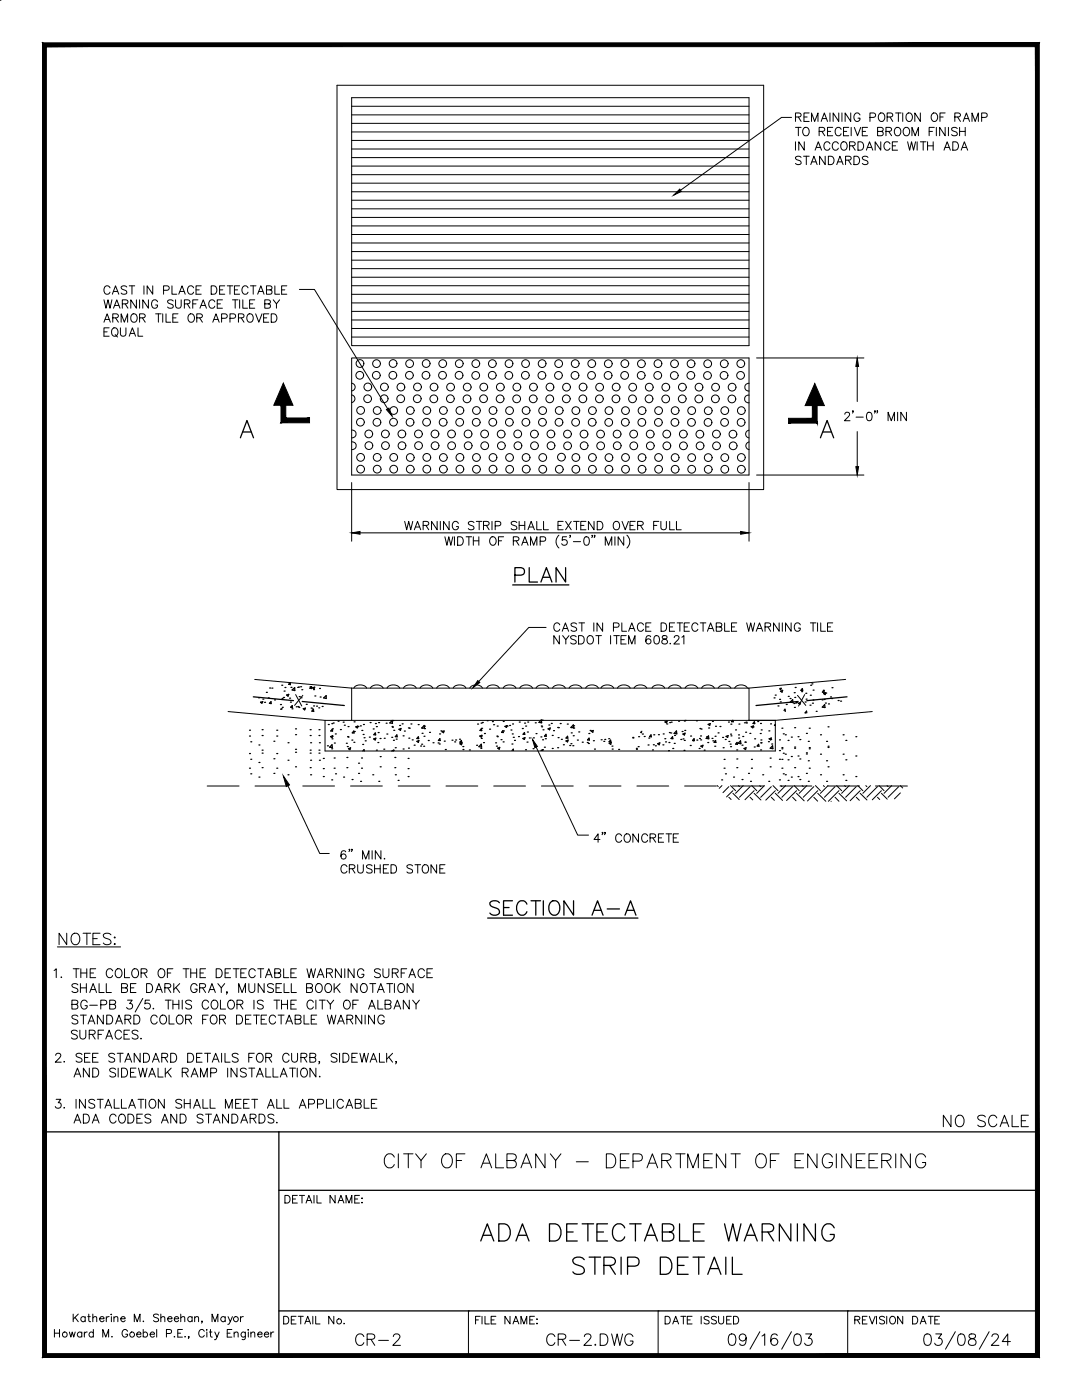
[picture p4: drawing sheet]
<svg xmlns="http://www.w3.org/2000/svg" width="216mm" height="279mm" viewBox="0 0 216 279" stroke-linecap="round" stroke-linejoin="round" font-family="sans-serif">
<defs><g id="words">
<text font-size="7.1" x="94.5" y="249.1">ADA DETECTABLE WARNING</text>
<text font-size="6.6" x="113.2" y="255.4">STRIP DETAIL</text>
<text font-size="6.2" x="75.5" y="234.2">CITY OF ALBANY - DEPARTMENT OF ENGINEERING</text>
<g font-size="5.7">
<text x="187" y="226.1">NO SCALE</text>
<text x="69.8" y="269.9">CR-2</text>
<text x="107.9" y="269.9">CR-2.DWG</text>
</g>
<g font-size="4.9">
<text x="157.3" y="34.2">STANDARDS</text>
<text x="13.1" y="208.5">SURFACES.</text>
<text x="13.4" y="225.4">ADA CODES AND STANDARDS.</text>
</g>
<text font-size="4.4" x="157.3" y="31">IN ACCORDANCE WITH ADA</text>
</g></defs>
<!-- layer: SIDEWALK -->
<path d="M67.2 17h85.2v80.7h-85.2zM70.2 19.5h79.3v49.5h-79.3z" fill="none" stroke="#000" stroke-width=".2"/>
<!-- layer: Brick -->
<path d="M70.2 71.4h79.3v23.4h-79.3z" fill="none" stroke="#000" stroke-width=".2"/>
<!-- layer: DIM -->
<g fill="none" stroke="#000" stroke-width=".2">
<path d="M70.2 21.2h79.3M70.2 22.9h79.3M70.2 24.6h79.3M70.2 26.3h79.3M70.2 28h79.3M70.2 29.7h79.3M70.2 31.5h79.3M70.2 33.1h79.3M70.2 34.9h79.3M70.2 36.6h79.3M70.2 38.3h79.3M70.2 40h79.3"/>
<path d="M157.9 23.4h-1.9l-20.2 14.6M59.7 57.8h3l14.7 23.8M70.2 41.7h79.3M70.2 43.4h79.3M70.2 45.1h79.3M70.2 46.8h79.3M70.2 48.5h79.3M70.2 50.2h79.3M70.2 51.9h79.3M70.2 53.6h79.3M70.2 55.3h79.3M70.2 57h79.3"/>
<path d="M70.2 58.7h79.3M70.2 60.5h79.3M70.2 62.1h79.3M70.2 63.9h79.3M70.2 65.6h79.3M70.2 67.3h79.3M151 71.4h21.4M171 73.1v7M70.2 96.3v11.7M149.5 96.3v11.7M151 94.8h21.4M168.6 82.7l.1-.3 .5-.1 .3 .1v.4l-1 1.2h1.1"/>
<path d="M170.2 82h-.1h.1l-.1 .4M170.8 83.2h1.5M171 86.1v7M173.1 82.4a.54 .54 0 0 1 .8 .2 .84 .84 0 0 1-.5 1.4 1.1 1.1 0 0 1-.3-1.6zM174.6 82h-.1h.1l-.1 .4M175.1 82h-.1h.1l-.1 .4M177.2 84v-1.7l.6 1.7 .7-1.7v1.7M179.1 82.3v1.7M180.9 82.3v1.7l-1.2-1.7v1.7M70.2 106.3h77.6M80.8 104.1l.4 1.6 .4-1.6 .4 1.6 .4-1.6M82.7 105.7l.6-1.6 .6 1.6"/>
<path d="M82.9 105.2h.8M84.4 104.9l1-.1 .2-.4-.4-.3h-.8v1.6M85 104.9l.6 .8M87.2 104.1v1.6l-1.1-1.6v1.6M87.9 104.1v1.6M88.8 107.1l.4 1.7 .4-1.7 .4 1.7 .4-1.7M89.6 104.1v1.6l-1.1-1.6v1.6M90.7 107.1v1.7M91.3 107.1h.6a.91 .91 0 0 1 .6 .9 .91 .91 0 0 1-.6 .8h-.6zM91.5 104.5a.62 .62 0 0 0-.7-.4 .62 .62 0 0 0-.5 .6v.4a.6 .6 0 0 0 .6 .6 .6 .6 0 0 0 .6-.6h-.4M93 107.1h1.1M93.6 107.1v1.7"/>
<path d="M94.4 107.1v1.7M94.4 107.9h1.1M94.6 104.3a.64 .64 0 0 0-1.1 .2l.1 .2 .8 .3a.39 .39 0 0 1 0 .7 .81 .81 0 0 1-.9-.2M95 104.1h1.2M95.5 107.1v1.7M95.6 104.1v1.6M96.5 104.9l1-.1 .1-.4-.4-.3h-.7v1.6M97 104.9l.6 .8M98 107.2a.84 .84 0 0 1 1 .6 .84 .84 0 0 1-.5 1 .88 .88 0 0 1-.8-.6 .88 .88 0 0 1 .3-1zM98.2 104.1v1.6M98.8 104.9h.7a.45 .45 0 0 0 .4-.4 .45 .45 0 0 0-.4-.4h-.7v1.6M99.5 107.9h.6"/>
<path d="M100.5 107.1h-1v1.7M102.4 107.9l1-.1 .1-.4-.4-.3h-.7v1.7M103 107.9l.5 .9M103.1 104.3a.64 .64 0 0 0-1.1 .2l.2 .2 .8 .3a.39 .39 0 0 1 0 .7 .81 .81 0 0 1-1-.2M103.6 104.1v1.6M103.6 104.9h1.1M104.1 108.8l.6-1.7 .7 1.7M104.3 108.2h.8M104.7 104.1v1.6M105.3 105.7l.7-1.6 .6 1.6M105.6 105.2h.8M105.9 108.8v-1.7l.6 1.7 .6-1.7v1.7"/>
<path d="M107.1 104.1v1.6h1M107.8 108l.9-.1 .2-.2-.1-.4-.3-.2h-.7v1.7M108.5 104.1v1.6h.9M111.3 104.9h.7M111.5 106.8a1.71 1.71 0 0 0 0 2.6M112.4 104.1h-1.1v1.6h1.1M112.9 104.1l1.1 1.6M113.1 107.1h-.9v.7a.6 .6 0 0 1 .9 0 .6 .6 0 0 1-.2 .9 .6 .6 0 0 1-.8-.2M113.8 106.9h-.1h.1l-.1 .4M114 104.1l-1.1 1.6M114.4 108.1h1.4M114.4 104.1h1.2"/>
<path d="M115 104.1v1.6M115.9 104.9h.6M116.7 107.2a.55 .55 0 0 1 .8 .2 .85 .85 0 0 1-.6 1.4 1.1 1.1 0 0 1-.2-1.6zM116.9 104.1h-1v1.6h1M118.2 106.9h-.1h.1l-.1 .4M118.5 104.1v1.6l-1.1-1.6v1.6M118.7 106.9h-.1h.1l-.1 .4M119.2 104.1h.5a.89 .89 0 0 1 .6 .8 .89 .89 0 0 1-.6 .8h-.5zM120.8 108.8v-1.7l.6 1.7 .7-1.7v1.7M122.5 104.3a.62 .62 0 0 1 .7-.2 .62 .62 0 0 1 .4 .6v.4a.64 .64 0 0 1-.6 .6 .64 .64 0 0 1-.6-.6zM122.7 107.1v1.7M124.1 104.1l.7 1.6 .6-1.6"/>
<path d="M124.5 107.1v1.7l-1.2-1.7v1.7M125.1 106.8a1.71 1.71 0 0 1 0 2.6M125.7 104.9h.6M126.7 104.1h-1v1.6h1M127.2 104.9l1-.1 .2-.4-.4-.3h-.8v1.6M127.8 104.9l.6 .8M130.4 104.9h.7M131.5 104.1h-1.1v1.6M131.9 104.1v1.2a.56 .56 0 0 0 .5 .4 .56 .56 0 0 0 .6-.4v-1.2M133.6 104.1v1.6h1M135 104.1v1.6h.9M109 125.2h-3.5l-10 10.8"/>
<path d="M57.4 156.8l6.4 13.5h1.9M107 149.1l8.3 17.6h2.1"/>
</g>
<!-- layer: G -->
<path d="M50.8 135.6l19.4 1.7M70.2 137.3h79.3v6.5M70.2 137.3v6.5M168.7 135.6l-19.3 1.7M45.5 142l19.4 1.8v6.1h89.8v-6.1M64.9 143.8h89.8M174.1 142l-19.4 1.8" fill="none" stroke="#000" stroke-width=".2"/>
<!-- layer: Y -->
<g fill="none" stroke="#000" stroke-width=".2">
<path d="M41.3 156.9h6.4M50.9 156.9h6.3M60.4 156.9h6.4M69.9 156.9h6.4M79.5 156.9h6.3M89 156.9h6.3M98.5 156.9h6.4M108 156.9h6.4M117.6 156.9h6.3M127.1 156.9h6.3M136.6 156.9h6.4M146.1 156.9h6.4"/>
<path d="M155.6 156.9h6.4M165.2 156.9h6.3M174.7 156.9h6.4"/>
</g>
<!-- layer: DIM -->
<g fill="#000" stroke="#000" stroke-width=".2">
<path d="M135.6 37.7l.4 .5-1.6 .7zM56.5 76.5l2 4.4h-3.9zM162.6 76.5l1.9 4.4h-3.8zM171 71.4l.3 1.7h-.5zM77.1 81.7l.5-.3 .6 1.6zM170.8 93.1h.5l-.3 1.7zM70.2 106.3l1.6-.2v.5zM147.8 106.1l1.7 .2-1.7 .3zM95.3 135.8l.4 .4-1.3 1zM56.5 154.9l1.3 1.8-.7 .3zM106.3 147.6l.9 1.4-.5 .2z"/>
<path d="M56.1 80.9l.9 2.5v-2.5zM56.1 80.9l.9 2.5-.9 1zM57 83.4l-.9 1 5.7-1zM56.1 84.4l5.7-1v1z"/>
<path d="M162.1 80.9l.9 3.5v-3.5zM162.1 80.9l.9 3.5-.9-.9zM157.4 84.4h5.6l-.9-.9zM157.4 83.5h4.7l-4.7 .9z"/>
</g>
<!-- layer: C -->
<g fill="none" stroke="#000" stroke-width=".25">
<path d="M50.5 139.1l8.1 .7M51.6 139.3h.1M52.5 139.5h.1M53.1 138.2h.1M53.5 139.3h.1M53.8 137.3h.1M54.3 137.3h.1M54.8 139.7h.1M56.2 136.8h.1M56.3 139.4h.1M56.6 139.2h.1M56.7 137.9h.1"/>
<path d="M56.9 137.2h.1M57.2 138.7l.4-.1-.1 .3zM57.6 136.6l.3-.4 .1 .4zM57.8 139.3h.1M58.1 137.2h.1M58.3 137.7l.5-.5v.6zM59.4 137.2h.1M59.6 137.1h.1M59.7 139h.1M60 137.1h.1M60.1 139.3h.1M60.2 137.6h.1"/>
<path d="M60.3 140l8.4 .8M61.8 137.4l.4-.4v.4zM61.9 137.1h.1M62.4 137.3l.4-.2-.1 .4zM62.6 137.6h.1M62.8 138.9h.1M63.8 137.4h.1M63.9 139.1h.1M64.6 139.3l.5-.5v.6zM154.5 139.3h.1M154.7 138.7h.1M155.6 139.6h.1"/>
<path d="M155.6 137.6h.1M155.7 137.9l.5-.1-.2 .3zM155.9 137.3l-.3 .1M157.3 139h.1M157.6 139.4h.1M158.2 139.6v.6l-.5-.1zM158.5 138.2h.1M158.6 139.2h.1M158.7 137.2h.1M159.3 140l-8.4 .8M160 138h.1M160.1 137.4l.1 .4h-.4z"/>
<path d="M160.8 138.4h.1M160.8 139.5h.1M161.7 138.7h.1M161.8 136.8h.1M162 136.5h.1M162.2 139.7h.1M162.2 137.7h.1M164 139.7h.1M164.3 137.8h.1M164.4 137.8l.1 .4-.4-.1zM164.4 139.6h.1M164.6 138.6l.2-.3-.5 .1 .4 .2"/>
<path d="M164.8 138.3h.1M165.7 139.1h.1M165.9 139.4h.1M166 137.2h.1M167.2 139.8h.1M167.7 139.9h.1M169 139.1l-8 .7M49.8 153.3h.1M49.8 150.4h.1M49.8 146.9h.1M49.8 145.7h.1M50 154.4h.1"/>
<path d="M50 151.5h.1M50 148h.1M51.7 155.1h.1M51.7 152.2h.1M51.7 148.7h.1M52 140.1l.4-.1-.1 .4zM52.3 153.2h.1M52.3 150.3h.1M52.3 146.8h.1M52.3 149.7h.1M52.3 145.6h.1M52.8 140.2h.1"/>
<path d="M53.8 140.4l.3-.4v.4zM54.7 154.3h.1M54.7 151.4h.1M54.7 147.9h.1M55.2 153.3h.1M55.2 150.4h.1M55.2 146.9h.1M55.2 145.7h.1M56 140.6h.1M56 141.5h.1M56.1 141.5h.1M56.3 141.2h.1"/>
<path d="M57.5 154.6h.1M57.5 151.7h.1M57.5 148.2h.1M58 140.1h.1M58 141.1l.3-.3 .1 .4zM58.3 141.5h.1M59 153h.1M59 150.1h.1M59 146.6h.1M59 149.5h.1M59 145.5h.1M59.1 141.1h.1"/>
<path d="M59.5 141h.1M59.6 141.2h.1M60.5 141.4l.4-.1-.1 .4zM61.1 140.6h.1M61.9 153.2h.1M61.9 150.3h.1M61.9 146.8h.1M61.9 149.7h.1M61.9 145.6h.1M62 154.6h.1M62 151.7h.1M62 148.2h.1"/>
<path d="M62.1 141.3h.1M62.2 141.9l.3-.3 .1 .4zM62.3 141.5h.1M62.6 140.9h.1M63.2 140.9h.1M63.6 141.3h.1M63.6 145.6h.1M63.6 149.7h.1M63.6 146.8h.1M63.6 150.3h.1M63.7 148.2h.1M63.7 151.7h.1"/>
<path d="M64.3 141h.1M64.5 155h.1M64.5 153.4h.1M64.5 151.4h.1M65.3 148.8h.1M65.5 144.6h.1M66 147l.4-.2-.1 .4zM66.2 155.6h.1M66.2 149.4h.1M66.2 144.4h.1M66.3 147.4h.1M66.3 147h.1"/>
<path d="M66.3 148.6v.6l-.5-.1zM66.3 145.5l.1 .4h-.4zM66.3 145.5h.1M66.5 144.3h.1M66.7 153.3h.1M66.7 151.3h.1M66.7 148.3h.1M66.9 146.5h.1M67 154.4h.1M67.5 143.9h.1M67.9 145.6h.1M68.5 144.1h.1"/>
<path d="M68.6 155.1h.1M68.7 144.7h.1M69.1 148.3h.1M69.2 153.2h.1M69.2 151.2h.1M69.3 149h.1M69.4 147h.1M69.4 145h.1M69.4 147.1h.1M69.5 149.4l.5-.2-.2 .4zM70.2 147.7h.1M70.3 155.6h.1"/>
<path d="M70.6 145.9l.1 .4h-.4zM70.6 148.1h.1M70.7 144.1h.1M70.7 146h.1M71 145.1l.4-.2-.1 .4zM71.4 145h.1M71.5 154.3h.1M71.5 152.3h.1M71.9 144.9h.1M71.9 155.9h.1M72.1 153.3h.1M72.1 151.3h.1"/>
<path d="M72.2 145.8h.1M72.4 148.6h.1M72.4 149.9l.2-.3 .1 .3M72.5 146.6h.1M72.5 144.6h.1M72.6 147.2h.1M72.9 147.8h.1M73.7 147.1h.1M73.9 144.2h.1M74.4 154.6h.1M74.5 145.5h.1M74.6 147.5l.4-.2-.1 .4z"/>
<path d="M74.9 146.3l.1 .4-.4-.1zM74.9 144.4h.1M75.1 149.7h.1M75.1 145h.1M75.4 148.2h.1M75.5 146.2h.1M75.5 144.2h.1M75.6 155.9h.1M75.8 147.4h.1M75.9 153h.1M75.9 151h.1M76.6 149.5h.1"/>
<path d="M76.7 147.3h.1M77 144.3h.1M77.2 146.5h.1M78.2 147.2h.1M78.2 149.9l.4-.2-.1 .2M78.2 145h.1M78.3 143.8v.6l-.5-.1zM78.3 145.1h.1M78.4 143.8h.1M78.4 149.7h.1M78.5 147.7h.1M78.6 145.8h.1"/>
<path d="M78.8 153.2h.1M78.8 151.2h.1M78.9 149.2h.1M78.9 154.6h.1M79.1 147.5h.1M79.2 146.7v.3h-.3zM79.4 155.7h.1M79.7 144.8h.1M80 145.4l-.1 .4-.3-.3 .4-.1M80.2 144.5h.1M80.4 146.9h.1M80.4 149.5h.1"/>
<path d="M80.7 145.9h.1M81.4 153.4h.1M81.4 155h.1M81.4 151.4h.1M81.5 145.3h.1M81.5 149.3h.1M81.6 147.3h.1M81.7 145.3h.1M82 144.5h.1M82.3 147.7h.1M82.6 148.7h.1M83.2 148l.4-.2-.1 .4z"/>
<path d="M83.4 144.6h.1M83.5 147v.4h-.3zM83.9 148.9h.1M84.1 148.5h.1M84.2 145.3h.1M84.2 146.3h.1M84.5 148.9h.1M84.6 146.9h.1M84.6 144.8l.1 .5h-.5zM84.7 144.9h.1M84.7 145.4h.1M85.4 147.8h.1"/>
<path d="M85.7 146.2h.1M86.4 148.2h.1M87.4 148.3h.1M87.7 148.5h.1M87.7 146.5h.1M87.8 147.4v.4h-.3l.3-.4M88 145.9h.1M88.6 145.9l-.4 .1 .3 .2 .1-.3M88.6 147.9h.1M88.9 149.6h.1M90.2 147.7h.1M90.7 148.1h.1"/>
<path d="M90.9 147.7h.1M91.7 147.5h.1M91.8 148.4l.4-.1-.1 .3zM91.8 148.1h.1M92.1 147.8v.4l-.3-.1 .3-.3M92.4 149h.1M92.4 149.6h.1M93.7 149.7h.1M95.1 148.7h.1M95.3 144.5h.1M95.9 149.4h.1M96 144.3h.1"/>
<path d="M96 147.4h.1M96 146.9h.1M96 148.5l.1 .6-.5-.1zM96.1 145.4v.4h-.3zM96.1 145.4h.1M96.1 146.7l-.1 .4-.3-.2 .5-.2M96.2 144.2h.1M96.5 148.2h.1M96.7 146.4h.1M97.2 143.8h.1M97.7 145.5h.1M98.3 144h.1"/>
<path d="M98.5 144.6h.1M98.9 148.3h.1M99.1 148.9h.1M99.1 146.9h.1M99.2 144.9h.1M99.2 147h.1M99.3 149.3l.4-.1-.1 .3zM100 147.6h.1M100.4 145.8v.4h-.3zM100.4 148.1h.1M100.4 144h.1M100.5 145.9h.1"/>
<path d="M100.8 145l.4-.2-.1 .4zM101.2 144.9h.1M101.7 144.8h.1M102 145.7h.1M102.2 148.5h.1M102.2 149.8l.2-.3v.3M102.2 146.5h.1M102.3 144.5h.1M102.4 147.2h.1M102.7 147.8h.1M103.5 147h.1M103.6 144.1h.1"/>
<path d="M104.2 145.4h.1M104.3 147.4l.5-.2-.2 .4zM104.6 146.2l.1 .4-.3-.1zM104.7 144.3h.1M104.9 149.6h.1M104.9 144.9h.1M105.2 148.1h.1M105.2 146.1h.1M105.3 144.1h.1M105.6 147.3h.1M106.4 149.4h.1M106.4 147.3h.1"/>
<path d="M106.8 144.3h.1M107 146.4h.1M107.9 147.1h.1M107.9 149.8l.4-.2v.2M108 144.9h.1M108 143.7l.1 .6-.6-.1zM108.1 145.1h.1M108.2 143.7h.1M108.2 149.6h.1M108.3 147.6h.1M108.4 145.6h.1M108.6 149.1h.1"/>
<path d="M108.8 147.4h.1M108.9 146.6l.1 .3h-.4zM109.4 145.5l.4-.2-.1 .3zM109.5 144.7h.1M110 144.4h.1M110.2 146.8h.1M110.2 149.4h.1M110.4 145.8h.1M111.3 149.2h.1M111.3 145.2h.1M111.4 147.2h.1M111.4 145.2h.1"/>
<path d="M111.8 144.4h.1M112 147.6h.1M112.4 148.6h.1M112.9 147.9l.5-.2-.2 .4zM113.2 144.5h.1M113.2 146.9l.1 .4h-.4zM113.7 148.8h.1M113.9 148.4h.1M113.9 145.2h.1M114 146.3h.1M114.3 148.8h.1M114.4 146.8h.1"/>
<path d="M114.4 144.7l.1 .5h-.6zM114.4 144.8h.1M114.5 145.3h.1M115.2 147.7h.1M115.5 146.1h.1M116.2 148.1h.1M117.2 148.2h.1M117.4 148.4h.1M117.5 146.4h.1M117.5 147.3l.1 .4h-.4zM117.8 145.8h.1M118.4 145.8l-.4 .1 .3 .2 .1-.3"/>
<path d="M118.4 147.8h.1M118.6 149.5h.1M120 147.6h.1M120.5 148h.1M120.7 147.6h.1M121.5 147.4h.1M121.6 148.3l.4-.1-.1 .3zM121.6 148h.1M121.8 147.7l.1 .4-.4-.1zM122.1 148.9h.1M122.2 149.5h.1M123.4 149.6h.1"/>
<path d="M126.3 147.2h.1M126.3 147.3h.1M127 149.4h.1M127 149.5h.1M127.3 149h.1M127.4 147h.1M128.1 145.9l-.1 .3-.2-.1M128.2 146.5h.1M128.5 147h.1M129.3 148.7h.1M129.5 147.3h.1M129.9 146.7l.1 .3h-.4z"/>
<path d="M130.2 149.7h.1M130.4 148.6h.1M130.5 146.6h.1M130.8 148.8h.1M131.2 148.4l.5-.1-.2 .3zM131.4 146.6h.1M132.3 148.7h.1M132.3 146.5h.1M132.7 147.4h.1M132.7 144.1l.4-.2-.1 .4zM132.8 148.1h.1M133.1 144.5h.1"/>
<path d="M133.4 149.8h.1M133.5 148.2h.1M133.6 146.2h.1M133.6 144.2h.1M133.8 146.3h.1M133.9 144.1h.1M134.2 147l.1 .4h-.4zM134.2 149.4h.1M134.5 148.4h.1M134.6 146.8h.1M135 145.9v.6l-.5-.1zM135.4 143.9h.1"/>
<path d="M135.8 147.6h.1M136.1 146h.1M136.3 146.5l.4-.2-.1 .4zM136.3 147.5h.1M136.5 149.8h.1M136.5 147.8h.1M136.5 143.9h.1M136.6 145.8h.1M136.7 143.8h.1M137.7 148.8h.1M137.8 146.9h.1M138.3 147.8h.1"/>
<path d="M138.5 147.4l.1 .4h-.4zM139 143.8h.1M139 147.7h.1M139.5 149.4h.1M139.6 147.4h.1M139.7 145.4h.1M139.8 146.9h.1M139.8 147.7h.1M139.8 148.9l.5-.2-.2 .4zM139.9 145.5h.1M140.5 149.7h.1M141 147h.1"/>
<path d="M141.2 148.2h.1M141.3 144.6l.4-.2-.1 .4zM141.4 145.3h.1M141.4 147.4v-.5l-.5 .5h.5M142.1 147.4h.1M142.2 144h.1M142.2 147.8h.1M142.6 148.9h.1M142.7 146.9h.1M142.8 144.9h.1M142.8 147.8l.1 .4-.4-.1zM143.3 146.3h.1"/>
<path d="M143.7 145h.1M144 155.6h.1M144.2 147.2h.1M144.3 149.2h.1M144.5 153.3h.1M144.5 151.6h.1M144.7 147.6h.1M144.8 154.4h.1M145.3 146.8l-.1 .4-.3-.2 .4-.2M145.4 144.1h.1M145.4 148h.1M145.7 148.5h.1"/>
<path d="M145.8 146.5h.1M145.8 149h.1M145.8 144.5h.1M145.9 146.9h.1M146.2 143.8l-.2 .2h.3v-.2M146.4 155.1h.1M146.8 145.7h.1M147 149.7h.1M147 153.2h.1M147 151.5h.1M147.1 148.2l.1 .3h-.4zM147.4 146.7h.1"/>
<path d="M147.4 147.3h.1M147.4 144.5h.1M147.8 147.8v.6l-.5-.1zM148.1 155.6h.1M148.1 148.7h.1M148.2 147h.1M148.5 149.4l.4-.2-.1 .4zM148.5 144.3h.1M148.6 148.1h.1M148.7 148.1h.1M148.8 146.1h.1M148.9 144.1h.1"/>
<path d="M148.9 144.3h.1M149.4 154.3h.1M149.6 146.4h.1M149.8 155.9h.1M149.9 145l.4-.1-.1 .3zM149.9 153.3h.1M149.9 151.6h.1M150.3 145.1h.1M150.5 149.1h.1M150.5 144l.1 .4h-.3zM150.6 147.4h.1M151.2 144h.1"/>
<path d="M151.4 148.5v.4h-.3zM151.7 146.4h.1M151.7 144.4h.1M151.8 149.7h.1M151.8 147.7h.1M151.8 148.2h.1M151.8 148.3h.1M151.9 145.7h.1M152.2 154.6h.1M153.3 148h.1M153.4 155.9h.1M153.4 145.9h.1"/>
<path d="M153.7 153h.1M153.7 151.3h.1M153.8 144.5h.1M153.8 147.6h.1M153.9 147.3l-.1 .4-.3-.3 .4-.1M154 148.5h.1M154.2 148.8v.6l-.5-.1zM154.7 144.6l-.2 .2h.2M155.2 140.9h.1M155.5 155.6h.1M155.5 151.5h.1M155.5 147.7h.1"/>
<path d="M155.5 149.8h.1M155.7 140.1h.1M156 153.3h.1M156 149.2h.1M156 145.3h.1M156 149.4h.1M156 151.6h.1M156.3 154.4h.1M156.3 150.3h.1M156.3 146.5h.1M156.4 141.8l.2-.3 .1 .4M156.7 141.9h.1"/>
<path d="M156.7 154.6h.1M156.7 150.5h.1M156.7 146.6h.1M156.9 140.6h.1M157.2 155.7h.1M157.2 151.6h.1M157.2 147.8h.1M157.9 155.1h.1M157.9 151h.1M157.9 147.1h.1M158.4 140.4h.1M158.5 141.2h.1"/>
<path d="M158.6 153.2h.1M158.6 149.1h.1M158.6 145.2h.1M158.6 149.3h.1M158.7 140.3h.1M158.9 140.2h.1M159.2 155h.1M159.2 150.9h.1M159.2 147h.1M159.3 140.4l.4-.2-.1 .3zM159.6 155.6h.1M159.6 151.5h.1"/>
<path d="M159.6 147.6h.1M160.7 140.1h.1M160.9 154.3h.1M160.9 150.2h.1M160.9 146.4h.1M160.9 150.5h.1M161 142.3l-.1-.4-.2 .4h.1M161.3 155.9h.1M161.3 151.8h.1M161.3 148h.1M161.5 153.3h.1M161.5 149.2h.1"/>
<path d="M161.5 145.3h.1M161.5 149.4h.1M161.6 140.7h.1M162.1 140.3h.1M162.9 142h.1M163.7 154.6h.1M163.7 150.5h.1M163.7 146.6h.1M164.5 140.6l.1 .6-.5-.1zM164.7 140.3h.1M164.9 155.9h.1M164.9 151.8h.1"/>
<path d="M164.9 148h.1M165.2 153h.1M165.2 148.9h.1M165.2 145.1h.1M165.2 149.2h.1M165.3 140.5h.1M168.2 154.6h.1M168.2 150.5h.1M168.2 146.6h.1M168.8 155.7h.1M168.8 151.6h.1M168.8 147.8h.1"/>
<path d="M170.8 155h.1M170.8 150.9h.1M170.8 147h.1"/>
</g>
<!-- layer: R -->
<g fill="none" stroke="#000" stroke-width=".2">
<path d="M59 138.6l1.2 2.3M60.4 138.8l-1.6 2M159.1 138.8l1.7 2M160.6 138.6l-1.3 2.3M143.1 156.8l.2 .2M144.1 156.8l-.6 .5M145.4 157l-1.1 1.2M145.4 159.1l.5 .5M145.8 156.8l1 1M146.2 157.8l-1.2 1.2M146.2 158.3l1.3 1.3M147.4 156.8l.2 .2"/>
<path d="M148.3 156.8l-1.5 1.5M149.7 157l-2.1 2.1M149.7 159.1l.5 .5M150 156.8l1 1M150.5 157.8l-1.8 1.8M150.5 158.3l1.3 1.4M151.6 156.8l.2 .2M152.5 156.8l-1.5 1.5M153.9 157l-2.1 2.1M153.9 159.1l.6 .6M154.2 156.8l1 1M154.7 157.8l-1.9 1.9"/>
<path d="M154.7 158.3l1.4 1.4M155.8 156.8l.2 .2M156.8 156.8l-1.6 1.5M158.2 157l-2.2 2.1M158.2 159.1l.6 .7M158.5 156.8l1 1M158.9 157.8l-1.9 2M158.9 158.3l1.6 1.5M160.1 156.8l.2 .2M161 156.8l-1.5 1.5M162.4 157l-2.1 2.1M162.4 159.1l.8 .8"/>
<path d="M162.7 156.8l1 1M163.2 157.8l-2.1 2.1M163.2 158.3l1.6 1.6M164.3 156.8l.2 .2M165.2 156.8l-1.5 1.5M165.8 159.9h.1M166.6 157l-2.1 2.1M166.6 159.1l.8 .8M166.9 156.8l1 1M167.4 157.8l-2.1 2.1M167.4 158.3l1.5 1.5M168.5 156.8l.2 .2"/>
<path d="M169.5 156.8l-1.6 1.5M170.9 157l-2.2 2.1M170.9 159.1l.6 .6M171.2 156.8l1 1M171.6 157.8l-2 2M171.6 158.3l1.4 1.4M172.8 156.8l.2 .2M173.7 156.8l-1.5 1.5M175.1 157l-2.1 2.1M175.1 159.1l.4 .5M175.4 156.8l1 1M175.9 157.8l-1.8 1.8"/>
<path d="M175.9 158.3l1.1 1.2M177 156.8l.2 .2M177.9 156.8l-1.5 1.5M179.3 157l-2.1 2.1M179.6 156.8l.5 .5M179.7 158.2l-1.2 1.2"/>
</g>
<!-- layer: dome -->
<g fill="none" stroke="#000" stroke-width=".2">
<path d="M70.2 78.8a.77 .77 0 0 1 .6 .8 .77 .77 0 0 1-.6 .7M70.2 76.5a.77 .77 0 0 1 .7 .7 .77 .77 0 0 1-.7 .8M149.5 78.9a.77 .77 0 0 0-.9 .7 .77 .77 0 0 0 .9 .8M149.5 76.5a.77 .77 0 0 0-.9 .8 .77 .77 0 0 0 .9 .7M70.2 88.2a.77 .77 0 0 1 .9 .8 .77 .77 0 0 1-.9 .7M70.2 85.8a.77 .77 0 0 1 .9 .8 .77 .77 0 0 1-.9 .8M149.5 85.9a.77 .77 0 0 0-.7 .7 .77 .77 0 0 0 .7 .8M149.5 88.2a.77 .77 0 0 0-.7 .8 .77 .77 0 0 0 .7 .7M70.6 137.3a1.58 1.58 0 0 1 2.6 0M73.9 137.3a1.58 1.58 0 0 1 2.6 0M77.2 137.3a1.58 1.58 0 0 1 2.6 0M80.5 137.3a1.58 1.58 0 0 1 2.6 0"/>
<path d="M83.8 137.3a1.58 1.58 0 0 1 2.6 0M87.1 137.3a1.58 1.58 0 0 1 2.6 0M90.4 137.3a1.58 1.58 0 0 1 2.6 0M93.7 137.3a1.56 1.56 0 0 1 2.6 0M97.1 137.3a1.56 1.56 0 0 1 2.5 0M100.4 137.3a1.58 1.58 0 0 1 2.6 0M103.7 137.3a1.58 1.58 0 0 1 2.6 0M107 137.3a1.58 1.58 0 0 1 2.5 0M110.3 137.3a1.58 1.58 0 0 1 2.5 0M113.6 137.3a1.58 1.58 0 0 1 2.5 0M116.9 137.3a1.58 1.58 0 0 1 2.5 0M119.9 137.3a1.58 1.58 0 0 1 2.5 0"/>
<path d="M123.2 137.3a1.58 1.58 0 0 1 2.6 0M126.5 137.3a1.58 1.58 0 0 1 2.6 0M130.1 137.3a1.56 1.56 0 0 1 2.5 0M133.4 137.3a1.56 1.56 0 0 1 2.5 0M136.7 137.3a1.58 1.58 0 0 1 2.5 0M140 137.3a1.58 1.58 0 0 1 2.5 0M143.3 137.3a1.58 1.58 0 0 1 2.5 0M146.6 137.3a1.58 1.58 0 0 1 2.5 0"/>
<circle cx="71.8" cy="74.9" r=".77"/>
<circle cx="71.8" cy="72.5" r=".77"/>
<circle cx="73.4" cy="79.6" r=".77"/>
<circle cx="73.4" cy="77.2" r=".77"/>
<circle cx="75.1" cy="74.9" r=".77"/>
<circle cx="75.1" cy="72.6" r=".77"/>
<circle cx="76.7" cy="79.6" r=".77"/>
<circle cx="76.7" cy="77.2" r=".77"/>
<circle cx="78.4" cy="74.9" r=".77"/>
<circle cx="78.4" cy="72.5" r=".77"/>
<circle cx="80" cy="79.6" r=".77"/>
<circle cx="80" cy="77.2" r=".77"/>
<circle cx="81.7" cy="74.9" r=".77"/>
<circle cx="81.7" cy="72.6" r=".77"/>
<circle cx="83.3" cy="79.6" r=".77"/>
<circle cx="83.3" cy="77.2" r=".77"/>
<circle cx="85" cy="74.9" r=".77"/>
<circle cx="85" cy="72.5" r=".77"/>
<circle cx="86.6" cy="79.6" r=".77"/>
<circle cx="86.6" cy="77.2" r=".77"/>
<circle cx="88.3" cy="74.9" r=".77"/>
<circle cx="88.3" cy="72.6" r=".77"/>
<circle cx="89.9" cy="79.6" r=".77"/>
<circle cx="89.9" cy="77.2" r=".77"/>
<circle cx="91.6" cy="74.9" r=".77"/>
<circle cx="91.6" cy="72.6" r=".77"/>
<circle cx="93.2" cy="79.6" r=".77"/>
<circle cx="93.2" cy="77.2" r=".77"/>
<circle cx="94.9" cy="74.9" r=".77"/>
<circle cx="94.9" cy="72.6" r=".77"/>
<circle cx="96.5" cy="79.6" r=".77"/>
<circle cx="96.5" cy="77.2" r=".77"/>
<circle cx="98.2" cy="74.9" r=".77"/>
<circle cx="98.2" cy="72.6" r=".77"/>
<circle cx="99.8" cy="79.6" r=".77"/>
<circle cx="99.8" cy="77.2" r=".77"/>
<circle cx="101.5" cy="74.9" r=".77"/>
<circle cx="101.6" cy="72.6" r=".77"/>
<circle cx="103.1" cy="79.6" r=".77"/>
<circle cx="103.1" cy="77.2" r=".77"/>
<circle cx="104.8" cy="74.9" r=".77"/>
<circle cx="104.9" cy="72.6" r=".77"/>
<circle cx="106.4" cy="79.6" r=".77"/>
<circle cx="106.4" cy="77.2" r=".77"/>
<circle cx="108.1" cy="74.9" r=".77"/>
<circle cx="108.2" cy="72.6" r=".77"/>
<circle cx="109.7" cy="79.6" r=".77"/>
<circle cx="109.7" cy="77.2" r=".77"/>
<circle cx="111.4" cy="74.9" r=".77"/>
<circle cx="111.5" cy="72.6" r=".77"/>
<circle cx="113" cy="79.6" r=".77"/>
<circle cx="113" cy="77.3" r=".77"/>
<circle cx="114.7" cy="74.9" r=".77"/>
<circle cx="114.8" cy="72.6" r=".77"/>
<circle cx="116.3" cy="79.6" r=".77"/>
<circle cx="116.3" cy="77.2" r=".77"/>
<circle cx="118" cy="74.9" r=".77"/>
<circle cx="118.1" cy="72.6" r=".77"/>
<circle cx="119.6" cy="79.6" r=".77"/>
<circle cx="119.6" cy="77.3" r=".77"/>
<circle cx="121.3" cy="74.9" r=".77"/>
<circle cx="121.4" cy="72.6" r=".77"/>
<circle cx="122.9" cy="79.6" r=".77"/>
<circle cx="122.9" cy="77.2" r=".77"/>
<circle cx="124.6" cy="74.9" r=".77"/>
<circle cx="124.7" cy="72.6" r=".77"/>
<circle cx="126.2" cy="79.6" r=".77"/>
<circle cx="126.2" cy="77.3" r=".77"/>
<circle cx="127.9" cy="74.9" r=".77"/>
<circle cx="128" cy="72.6" r=".77"/>
<circle cx="129.5" cy="79.6" r=".77"/>
<circle cx="129.6" cy="77.3" r=".77"/>
<circle cx="131.2" cy="74.9" r=".77"/>
<circle cx="131.3" cy="72.6" r=".77"/>
<circle cx="132.8" cy="79.6" r=".77"/>
<circle cx="132.9" cy="77.3" r=".77"/>
<circle cx="134.5" cy="74.9" r=".77"/>
<circle cx="134.6" cy="72.6" r=".77"/>
<circle cx="136.1" cy="79.6" r=".77"/>
<circle cx="136.2" cy="77.3" r=".77"/>
<circle cx="137.8" cy="74.9" r=".77"/>
<circle cx="137.9" cy="72.6" r=".77"/>
<circle cx="139.4" cy="79.6" r=".77"/>
<circle cx="139.5" cy="77.3" r=".77"/>
<circle cx="141.2" cy="74.9" r=".77"/>
<circle cx="141.2" cy="72.6" r=".77"/>
<circle cx="142.7" cy="79.6" r=".77"/>
<circle cx="142.8" cy="77.3" r=".77"/>
<circle cx="144.5" cy="74.9" r=".77"/>
<circle cx="144.5" cy="72.6" r=".77"/>
<circle cx="146" cy="79.6" r=".77"/>
<circle cx="146.1" cy="77.3" r=".77"/>
<circle cx="147.8" cy="74.9" r=".77"/>
<circle cx="147.8" cy="72.6" r=".77"/>
<circle cx="71.9" cy="84.3" r=".77"/>
<circle cx="72" cy="81.9" r=".77"/>
<circle cx="72" cy="91.3" r=".77"/>
<circle cx="72" cy="93.6" r=".77"/>
<circle cx="73.6" cy="86.6" r=".77"/>
<circle cx="73.6" cy="88.9" r=".77"/>
<circle cx="75.2" cy="84.3" r=".77"/>
<circle cx="75.3" cy="81.9" r=".77"/>
<circle cx="75.3" cy="93.6" r=".77"/>
<circle cx="75.3" cy="91.3" r=".77"/>
<circle cx="76.9" cy="86.6" r=".77"/>
<circle cx="76.9" cy="88.9" r=".77"/>
<circle cx="78.5" cy="84.3" r=".77"/>
<circle cx="78.6" cy="93.6" r=".77"/>
<circle cx="78.6" cy="81.9" r=".77"/>
<circle cx="78.6" cy="91.3" r=".77"/>
<circle cx="80.2" cy="86.6" r=".77"/>
<circle cx="80.2" cy="89" r=".77"/>
<circle cx="81.8" cy="84.3" r=".77"/>
<circle cx="81.9" cy="93.6" r=".77"/>
<circle cx="81.9" cy="81.9" r=".77"/>
<circle cx="81.9" cy="91.3" r=".77"/>
<circle cx="83.5" cy="86.6" r=".77"/>
<circle cx="83.5" cy="88.9" r=".77"/>
<circle cx="85.1" cy="84.3" r=".77"/>
<circle cx="85.2" cy="81.9" r=".77"/>
<circle cx="85.2" cy="93.6" r=".77"/>
<circle cx="85.2" cy="91.3" r=".77"/>
<circle cx="86.8" cy="86.6" r=".77"/>
<circle cx="86.8" cy="89" r=".77"/>
<circle cx="88.4" cy="84.3" r=".77"/>
<circle cx="88.5" cy="81.9" r=".77"/>
<circle cx="88.5" cy="93.6" r=".77"/>
<circle cx="88.5" cy="91.3" r=".77"/>
<circle cx="90.1" cy="86.6" r=".77"/>
<circle cx="90.1" cy="89" r=".77"/>
<circle cx="91.7" cy="84.3" r=".77"/>
<circle cx="91.8" cy="93.6" r=".77"/>
<circle cx="91.8" cy="81.9" r=".77"/>
<circle cx="91.8" cy="91.3" r=".77"/>
<circle cx="93.4" cy="86.6" r=".77"/>
<circle cx="93.4" cy="89" r=".77"/>
<circle cx="95" cy="84.3" r=".77"/>
<circle cx="95.1" cy="81.9" r=".77"/>
<circle cx="95.1" cy="91.3" r=".77"/>
<circle cx="95.1" cy="93.7" r=".77"/>
<circle cx="96.7" cy="86.6" r=".77"/>
<circle cx="96.7" cy="89" r=".77"/>
<circle cx="98.3" cy="84.3" r=".77"/>
<circle cx="98.4" cy="91.3" r=".77"/>
<circle cx="98.4" cy="93.6" r=".77"/>
<circle cx="98.4" cy="81.9" r=".77"/>
<circle cx="100" cy="86.6" r=".77"/>
<circle cx="100" cy="89" r=".77"/>
<circle cx="101.6" cy="84.3" r=".77"/>
<circle cx="101.7" cy="91.3" r=".77"/>
<circle cx="101.7" cy="81.9" r=".77"/>
<circle cx="101.7" cy="93.7" r=".77"/>
<circle cx="103.3" cy="86.6" r=".77"/>
<circle cx="103.3" cy="89" r=".77"/>
<circle cx="104.9" cy="84.3" r=".77"/>
<circle cx="105" cy="81.9" r=".77"/>
<circle cx="105" cy="91.3" r=".77"/>
<circle cx="105" cy="93.6" r=".77"/>
<circle cx="106.6" cy="86.6" r=".77"/>
<circle cx="106.6" cy="89" r=".77"/>
<circle cx="108.2" cy="84.3" r=".77"/>
<circle cx="108.3" cy="81.9" r=".77"/>
<circle cx="108.3" cy="93.7" r=".77"/>
<circle cx="108.3" cy="91.3" r=".77"/>
<circle cx="109.9" cy="86.6" r=".77"/>
<circle cx="110" cy="89" r=".77"/>
<circle cx="111.5" cy="84.3" r=".77"/>
<circle cx="111.6" cy="81.9" r=".77"/>
<circle cx="111.6" cy="93.7" r=".77"/>
<circle cx="112" cy="91.2" r=".77"/>
<circle cx="113.2" cy="86.6" r=".77"/>
<circle cx="113.3" cy="89" r=".77"/>
<circle cx="114.9" cy="84.3" r=".77"/>
<circle cx="114.9" cy="93.7" r=".77"/>
<circle cx="114.9" cy="81.9" r=".77"/>
<circle cx="114.9" cy="91.3" r=".77"/>
<circle cx="116.5" cy="86.6" r=".77"/>
<circle cx="116.6" cy="89" r=".77"/>
<circle cx="118.2" cy="84.3" r=".77"/>
<circle cx="118.2" cy="91.3" r=".77"/>
<circle cx="118.2" cy="93.7" r=".77"/>
<circle cx="118.2" cy="81.9" r=".77"/>
<circle cx="119.8" cy="86.6" r=".77"/>
<circle cx="119.9" cy="89" r=".77"/>
<circle cx="121.5" cy="84.3" r=".77"/>
<circle cx="121.5" cy="93.7" r=".77"/>
<circle cx="121.5" cy="91.3" r=".77"/>
<circle cx="121.5" cy="81.9" r=".77"/>
<circle cx="123.1" cy="86.6" r=".77"/>
<circle cx="123.2" cy="89" r=".77"/>
<circle cx="124.8" cy="84.3" r=".77"/>
<circle cx="124.8" cy="81.9" r=".77"/>
<circle cx="124.8" cy="91.3" r=".77"/>
<circle cx="124.8" cy="93.7" r=".77"/>
<circle cx="126.4" cy="86.6" r=".77"/>
<circle cx="126.5" cy="89" r=".77"/>
<circle cx="128.1" cy="84.3" r=".77"/>
<circle cx="128.1" cy="93.7" r=".77"/>
<circle cx="128.1" cy="91.3" r=".77"/>
<circle cx="128.1" cy="81.9" r=".77"/>
<circle cx="129.7" cy="86.6" r=".77"/>
<circle cx="129.8" cy="89" r=".77"/>
<circle cx="131.4" cy="84.3" r=".77"/>
<circle cx="131.4" cy="93.7" r=".77"/>
<circle cx="131.4" cy="81.9" r=".77"/>
<circle cx="131.4" cy="91.3" r=".77"/>
<circle cx="133" cy="86.6" r=".77"/>
<circle cx="133.1" cy="89" r=".77"/>
<circle cx="134.7" cy="84.3" r=".77"/>
<circle cx="134.7" cy="91.3" r=".77"/>
<circle cx="134.7" cy="93.7" r=".77"/>
<circle cx="134.7" cy="81.9" r=".77"/>
<circle cx="136.3" cy="86.6" r=".77"/>
<circle cx="136.4" cy="89" r=".77"/>
<circle cx="138" cy="84.3" r=".77"/>
<circle cx="138" cy="93.7" r=".77"/>
<circle cx="138" cy="81.9" r=".77"/>
<circle cx="138" cy="91.3" r=".77"/>
<circle cx="139.6" cy="86.6" r=".77"/>
<circle cx="139.7" cy="89" r=".77"/>
<circle cx="141.3" cy="84.3" r=".77"/>
<circle cx="141.3" cy="93.7" r=".77"/>
<circle cx="141.3" cy="82" r=".77"/>
<circle cx="141.3" cy="91.3" r=".77"/>
<circle cx="142.9" cy="86.6" r=".77"/>
<circle cx="143" cy="89" r=".77"/>
<circle cx="144.6" cy="84.3" r=".77"/>
<circle cx="144.6" cy="81.9" r=".77"/>
<circle cx="144.6" cy="91.3" r=".77"/>
<circle cx="144.6" cy="93.7" r=".77"/>
<circle cx="146.3" cy="86.6" r=".77"/>
<circle cx="146.3" cy="89" r=".77"/>
<circle cx="147.9" cy="84.3" r=".77"/>
<circle cx="147.9" cy="91.3" r=".77"/>
<circle cx="147.9" cy="93.7" r=".77"/>
<circle cx="147.9" cy="81.9" r=".77"/>
</g>
<!-- layer: 100text -->
<g fill="none" stroke="#000" stroke-width=".2">
<path d="M158.7 23.3h1l.2-.4-.5-.4h-.7v1.7M158.7 25.4h1.2M159.3 23.3l.6 .9M159.3 25.4v1.7M160.3 25.7a.62 .62 0 0 1 .7-.3 .62 .62 0 0 1 .5 .7v.4a.65 .65 0 0 1-.7 .6 .65 .65 0 0 1-.6-.6zM160.4 23.3h.7M161.5 22.5h-1.1v1.7h1.1M161.9 24.2v-1.7l.7 1.7 .6-1.7v1.7M163.4 26.2l1-.1 .2-.4-.4-.3h-.8v1.7M163.9 24.2l.6-1.7 .6 1.7M164.1 23.7h.8M165.6 22.5v1.7"/>
<path d="M166.2 25.4h-1.1v1.7M167.4 22.5v1.7l-1.2-1.7v1.7M167.8 25.8a.61 .61 0 0 0-.7-.4 .61 .61 0 0 0-.5 .7v.4a.61 .61 0 0 0 .5 .6 .61 .61 0 0 0 .7-.4M168 22.5v1.7M169.4 25.4h-1.1v1.7M169.8 22.5v1.7l-1.2-1.7v1.7M169.8 25.4v1.7M170.5 25.4l.6 1.7 .6-1.7M171.6 22.9a.62 .62 0 0 0-.7-.4 .62 .62 0 0 0-.5 .7v.4a.61 .61 0 0 0 .6 .6 .61 .61 0 0 0 .6-.6h-.4M173.1 25.4h-1v1.7M173.6 23.4h.7a.45 .45 0 0 0 .4-.4 .45 .45 0 0 0-.4-.5h-.7v1.7M175.1 26.2l1-.1 .1-.2-.1-.3-.3-.2h-.7v1.7h.7a.43 .43 0 0 0 .4-.4 .43 .43 0 0 0-.4-.5"/>
<path d="M175.6 22.6a.84 .84 0 0 1 1 .6 .84 .84 0 0 1-.5 1 .88 .88 0 0 1-.9-.6 .88 .88 0 0 1 .4-1zM176.8 26.2l.9-.1 .2-.4-.4-.3h-.7v1.7M177 23.3h1l.1-.4-.4-.4h-.7v1.7M177.6 23.3l.5 .9M178.6 25.7a.62 .62 0 0 1 .7-.3 .62 .62 0 0 1 .4 .7v.4a.65 .65 0 0 1-.6 .6 .65 .65 0 0 1-.6-.6zM178.7 22.5h1.1M179.3 22.5v1.7M180.1 22.5v1.7M180.4 25.7a.62 .62 0 0 1 .7-.3 .62 .62 0 0 1 .4 .7v.4a.65 .65 0 0 1-.6 .6 .65 .65 0 0 1-.7-.6zM180.9 22.8a.62 .62 0 0 1 .7-.2 .62 .62 0 0 1 .5 .6v.4a.64 .64 0 0 1-.7 .7 .64 .64 0 0 1-.6-.7zM182 27.1v-1.7l.6 1.7 .7-1.7v1.7M183.6 22.5v1.7l-1.1-1.7v1.7"/>
<path d="M186.1 22.6a.84 .84 0 0 1 1 .6 .84 .84 0 0 1-.5 1 .88 .88 0 0 1-.8-.6 .88 .88 0 0 1 .3-1zM186.4 25.4h-1v1.7M186.8 25.4v1.7M187.6 23.3h.6M188.6 22.5h-1v1.7M188.6 25.4v1.7l-1.1-1.7v1.7M189.3 25.4v1.7M190.5 23.3h1l.1-.4-.4-.4h-.7v1.7M191 25.7a.64 .64 0 0 0-1.1 .1l.1 .3 .8 .3a.39 .39 0 0 1 0 .6 .81 .81 0 0 1-.9-.1M191.1 23.3l.5 .9M191.5 25.4v1.7M192.2 24.2l.6-1.7 .7 1.7"/>
<path d="M192.4 23.7h.8M192.6 25.4v1.7M194 24.2v-1.7l.6 1.7 .6-1.7v1.7M195.9 23.4l.9-.1 .2-.2-.1-.4-.3-.2h-.7v1.7M20.7 59.8l.4 1.7 .4-1.7 .4 1.7 .4-1.7M21.9 57.4a.62 .62 0 0 0-.7-.4 .62 .62 0 0 0-.5 .7v.4a.62 .62 0 0 0 .5 .6 .62 .62 0 0 0 .7-.4M22.4 58.7l.7-1.7 .6 1.7M22.6 58.2h.9M25.3 57.3a.64 .64 0 0 0-1.1 .1l.1 .3 .8 .3a.39 .39 0 0 1 0 .7 .81 .81 0 0 1-.9-.2M25.8 57h1.1M26.3 57v1.7M27.2 59.8v1.7l-1.1-1.7v1.7"/>
<path d="M27.9 59.8v1.7M28.7 57v1.7M29.6 59.8v1.7l-1.1-1.7v1.7M30.5 57v1.7l-1.1-1.7v1.7M32.6 57.9h.8a.45 .45 0 0 0 .4-.4 .45 .45 0 0 0-.4-.5h-.8v1.7M34.3 57v1.7h1M35 59.8v1.2a.57 .57 0 0 0 .6 .5 .57 .57 0 0 0 .6-.5v-1.2M35.7 58.7l.6-1.7 .7 1.7M35.9 58.2h.8M38.6 57.4a.62 .62 0 0 0-.7-.4 .62 .62 0 0 0-.5 .7v.4a.62 .62 0 0 0 .5 .6 .62 .62 0 0 0 .7-.4M39.1 57.8h.7M39.5 59.8h-1v1.7"/>
<path d="M40.2 57h-1.1v1.7h1.1M42.1 57h.6a.89 .89 0 0 1 .6 .9 .89 .89 0 0 1-.6 .8h-.6zM43.8 57.8h.6M44.4 59.8h-1.1v1.7h1.1M44.9 57h-1.1v1.7h1.1M45.3 57h1.2M45.9 57v1.7M46.4 59.8h1.1M46.8 57.8h.6M46.9 59.8v1.7M47.8 57h-1v1.7h1M47.8 59.8v1.7"/>
<path d="M48.5 59.8v1.7h.9M49.5 57.4a.62 .62 0 0 0-.7-.4 .62 .62 0 0 0-.5 .7v.4a.62 .62 0 0 0 .5 .6 .62 .62 0 0 0 .7-.4M50 57h1.1M50.5 57v1.7M50.8 59.8h-1v1.7h1M51.4 58.7l.6-1.7 .7 1.7M51.6 58.2h.9M53.2 57.8h.9l.2-.3-.1-.3-.3-.2h-.7v1.7h.7l.3-.1v-.6l-.3-.2M54.5 59.8l.7 .8 .6-.8M54.8 57v1.7h1M56.2 57.8h.6M57.2 57h-1v1.7h1"/>
<path d="M20.7 64.3l.7-1.7 .6 1.7M20.7 66.2h.7M21 63.8h.8M21.8 65.4h-1.1v1.7h1.1M22.4 65.7a.62 .62 0 0 1 .7-.3 .62 .62 0 0 1 .4 .7v.4a.64 .64 0 0 1-.6 .6 .64 .64 0 0 1-.6-.6zM22.5 63.4h1l.1-.5-.4-.3h-.7v1.7M22.6 61.5l.7-1.7 .6 1.7M22.9 61h.8M23 66.8l.5 .5M23.1 63.4l.5 .9M24 65.4v1.2a.56 .56 0 0 0 .6 .5 .56 .56 0 0 0 .5-.5v-1.2M24.2 64.3v-1.7l.6 1.7 .7-1.7v1.7"/>
<path d="M24.4 60.6h1l.1-.3v-.3l-.4-.2h-.7v1.7M25 60.6l.5 .9M25.8 67.1l.6-1.7 .7 1.7M26 66.5h.8M26.2 62.9a.62 .62 0 0 1 .8-.2 .62 .62 0 0 1 .4 .6v.4a.64 .64 0 0 1-.7 .6 .64 .64 0 0 1-.6-.6zM27.5 65.4v1.7h1M27.9 63.4h.9l.2-.5-.4-.3h-.7v1.7M28.4 63.4l.6 .9M31.1 62.6h1.1M31.4 60.2a.61 .61 0 0 0-.7-.4 .61 .61 0 0 0-.5 .7v.4a.6 .6 0 0 0 .6 .6 .6 .6 0 0 0 .6-.6h-.3M31.6 62.6v1.7M32.5 62.6v1.7"/>
<path d="M33.1 62.6v1.7h1M34.5 63.4h.6M34.6 60.1a.64 .64 0 0 0-1.2 .1l.2 .3 .8 .3a.39 .39 0 0 1 0 .6 .81 .81 0 0 1-1-.1M35.5 62.6h-1v1.7h1M36.8 60.6h.9l.2-.4-.4-.4h-.7v1.7M37.4 60.6l.5 .9M37.7 62.9a.62 .62 0 0 1 .7-.2 .62 .62 0 0 1 .4 .6v.4a.65 .65 0 0 1-.6 .6 .65 .65 0 0 1-.7-.6zM38.5 60.6h.6M39.3 63.4h.9l.2-.5-.4-.3h-.7v1.7M39.8 63.4l.6 .9M39.9 61.5l.7-1.7 .6 1.7M40.2 61h.7"/>
<path d="M42.5 64.3l.6-1.7 .6 1.7M42.7 63.8h.8M42.9 60.2a.62 .62 0 0 0-.7-.4 .62 .62 0 0 0-.5 .7v.4a.62 .62 0 0 0 .5 .6 .62 .62 0 0 0 .7-.4M43.3 60.6h.7M44.2 63.5h.7a.45 .45 0 0 0 .5-.4 .45 .45 0 0 0-.5-.5h-.7v1.7M45.9 63.5h.7a.45 .45 0 0 0 .4-.3 .45 .45 0 0 0-.1-.5l-1-.1v1.7M47.6 63.4h.9l.2-.3-.1-.3-.3-.2h-.7v1.7M48.1 63.4l.6 .9M49.4 62.9a.62 .62 0 0 1 .7-.2 .62 .62 0 0 1 .4 .6v.4a.64 .64 0 0 1-.6 .6 .64 .64 0 0 1-.6-.6zM49.8 60.6h.6M51 62.6l.6 1.7 .7-1.7M52.6 63.4h.6"/>
<path d="M52.8 60.6h1l.2-.3-.1-.3-.3-.2h-.8v1.7h.8l.3-.1v-.6l-.3-.2M53.6 62.6h-1v1.7h1M54.1 62.6h.6a.89 .89 0 0 1 .6 .9 .89 .89 0 0 1-.6 .8h-.6zM55.2 60.6v.9M111.6 126.9v1.6l-1.1-1.6v1.6M111.7 124.7a.61 .61 0 0 0-.7-.4 .61 .61 0 0 0-.5 .6v.4a.61 .61 0 0 0 .5 .7 .61 .61 0 0 0 .7-.4M112.2 126l.6-1.7 .7 1.7M112.3 126.9l.6 .8 .6-.8M112.4 125.4h.8M112.9 127.7v.8M115 127.1a.64 .64 0 0 0-1.1 .2l.1 .2 .8 .3 .2 .5a.75 .75 0 0 1-1.1 0M115.1 124.5a.64 .64 0 0 0-1.2 .2l.2 .2 .8 .4 .2 .5a.75 .75 0 0 1-1.2 0"/>
<path d="M115.4 126.9h.6a.9 .9 0 0 1 .6 .8 .9 .9 0 0 1-.6 .8h-.6zM115.5 124.3h1.1M116.1 124.3v1.7M117.3 127.1a.62 .62 0 0 1 .7-.2 .62 .62 0 0 1 .4 .6v.4a.64 .64 0 0 1-.6 .6 .64 .64 0 0 1-.7-.6zM118.5 124.3v1.7M118.9 126.9h1.1M119.4 126.9v1.6M120.2 124.3v1.7l-1.1-1.7v1.7M121.8 126.9v1.6M122.4 125.2h.7a.43 .43 0 0 0 .4-.5 .43 .43 0 0 0-.4-.4h-.7v1.7M122.5 126.9h1.1M123 126.9v1.6"/>
<path d="M123.9 127.7h.7M124.1 124.3v1.7h.9M124.9 126.9h-1v1.6h1M125.4 126l.7-1.7 .6 1.7M125.4 128.5v-1.6l.7 1.6 .6-1.6v1.6M125.7 125.4h.8M128.4 124.7a.62 .62 0 0 0-.7-.4 .62 .62 0 0 0-.5 .6v.4a.62 .62 0 0 0 .5 .7 .62 .62 0 0 0 .7-.4M128.9 125.1h.6M129.8 127.1a.49 .49 0 0 0-.4-.3 .49 .49 0 0 0-.5 .4 .96 .96 0 0 0 .4 1.3 .53 .53 0 0 0 .6-.5 .53 .53 0 0 0-.5-.5 .53 .53 0 0 0-.5 .5M129.9 124.3h-1v1.7h1M130.7 126.9a.55 .55 0 0 1 .8 .3 .84 .84 0 0 1-.6 1.3 1.08 1.08 0 0 1-.2-1.6zM131.9 124.3h.6a.9 .9 0 0 1 .5 .8 .9 .9 0 0 1-.5 .9h-.6z"/>
<path d="M132.2 126.9a.33 .33 0 0 0 .2 .6 .6 .6 0 0 1 .7 .2 .6 .6 0 0 1-.1 .7l-.2 .1a.55 .55 0 0 1-.7-.3 .84 .84 0 0 1 .9-.8l.1-.3a.62 .62 0 0 0-.9-.2zM133.6 125.1h.6M133.7 128.4v.1l.1-.1M134.5 127.3l.4-.4h.3l.3 .3-.2 .5-.8 .8h1.1M134.6 124.3h-1v1.7h1M135.1 124.3h1.1M135.7 124.3v1.7M136.1 127.2l.4-.3v1.6M136.5 125.1h.7M137.6 124.3h-1.1v1.7h1.1M139.3 124.7a.62 .62 0 0 0-.7-.4 .62 .62 0 0 0-.6 .6v.4a.62 .62 0 0 0 .6 .7 .62 .62 0 0 0 .7-.4M139.7 124.3h1.1"/>
<path d="M140.3 124.3v1.7M141.2 126l.6-1.7 .7 1.7M141.4 125.4h.8M142.9 125.1l1-.1 .1-.2v-.3l-.4-.2h-.7v1.7h.7a.45 .45 0 0 0 .4-.3 .45 .45 0 0 0-.1-.5l-.3-.1M144.6 124.3v1.7h1M146 125.1h.6M147 124.3h-1v1.7h1M149 124.3l.4 1.7 .4-1.7 .4 1.7 .4-1.7M150.9 126l.7-1.7 .6 1.7M151.2 125.4h.8M152.7 125.1l.9-.1 .2-.2-.1-.3-.3-.2h-.7v1.7M153.2 125.1l.6 .9"/>
<path d="M155.5 124.3v1.7l-1.2-1.7v1.7M156.1 124.3v1.7M157.9 124.3v1.7l-1.2-1.7v1.7M159.7 124.7a.61 .61 0 0 0-.7-.4 .61 .61 0 0 0-.5 .6v.4a.59 .59 0 0 0 .6 .7 .59 .59 0 0 0 .6-.7h-.4M161.7 124.3h1.1M162.2 124.3v1.7M163.1 124.3v1.7M163.8 124.3v1.7h.9M165.1 125.1h.7M166.2 124.3h-1.1v1.7h1.1M69 170a.48 .48 0 0 0-.5-.2 .48 .48 0 0 0-.4 .3 .96 .96 0 0 0 .4 1.4 .51 .51 0 0 0 .6-.5 .51 .51 0 0 0-.5-.6 .51 .51 0 0 0-.6 .5M69.2 173a.62 .62 0 0 0-.7-.4 .62 .62 0 0 0-.5 .6v.4a.63 .63 0 0 0 .5 .6 .63 .63 0 0 0 .7-.3"/>
<path d="M69.7 173.4l1-.1 .1-.4-.4-.3h-.7v1.6M69.8 169.5h-.2h.2l-.2 .4M70.3 169.5h-.2h.2l-.2 .4M70.3 173.4l.5 .8M71.4 172.6v1.2a.57 .57 0 0 0 .5 .4 .57 .57 0 0 0 .6-.4v-1.2M72.3 171.5v-1.7l.7 1.7 .6-1.7v1.7M74.3 172.8a.64 .64 0 0 0-1.2 .2l.3 .3 .7 .2a.43 .43 0 0 1 0 .7 .83 .83 0 0 1-1-.2M74.3 169.8v1.7M74.7 172.6v1.6M74.7 173.4h1.2M75.9 172.6v1.6M76 169.8v1.7l-1.1-1.7v1.7"/>
<path d="M76.5 173.4h.6M76.7 171.3l-.1 .1h.2M77.5 172.6h-1v1.6h1M78 172.6h.6a.9 .9 0 0 1 .5 .8 .9 .9 0 0 1-.5 .8h-.6zM82.3 172.8a.64 .64 0 0 0-1.1 .2l.3 .3 .7 .2a.43 .43 0 0 1 0 .7 .83 .83 0 0 1-1-.2M82.8 172.6h1.1M83.4 172.6v1.6M84.4 172.8a.62 .62 0 0 1 .7-.2 .62 .62 0 0 1 .4 .6v.4a.64 .64 0 0 1-.6 .7 .64 .64 0 0 1-.7-.7zM87.1 172.6v1.6l-1.1-1.6v1.6M87.8 173.4h.6M88.8 172.6h-1v1.6h1M119.7 167.5h-1.2l.8-1.1v1.7"/>
<path d="M120.3 166.2h-.2h.2l-.2 .4M120.8 166.2h-.2h.2l-.2 .4M124 166.8a.61 .61 0 0 0-.7-.4 .61 .61 0 0 0-.4 .6 .74 .74 0 0 0 .1 .9 .74 .74 0 0 0 .8 .1l.2-.3M124.7 166.7l.1-.2a.8 .8 0 0 1 1 .3 .8 .8 0 0 1-.2 1.1 .62 .62 0 0 1-.7 .2 .62 .62 0 0 1-.4-.7zM127.4 166.4v1.7l-1.1-1.7v1.7M129.2 166.8a.57 .57 0 0 0-.8-.3 .84 .84 0 0 0-.4 1 .84 .84 0 0 0 1 .5l.2-.3M129.7 167.2l1-.1 .1-.4-.4-.3h-.7v1.7M130.3 167.2l.5 .9M131.4 167.2h.6M132.4 166.4h-1v1.7h1M132.9 166.4h1.1M133.5 166.4v1.7"/>
<path d="M134.3 167.2h.7M135.4 166.4h-1.1v1.7h1.1M10.8 193.7l.4-.4v1.8M12.2 194.9v.2l.1-.1M14.6 193.3h1.2M15.2 193.3v1.8M15.5 196.6a.67 .67 0 0 0-.6-.3 .67 .67 0 0 0-.5 .4l.1 .3 .9 .3 .1 .5a.78 .78 0 0 1-1.1 0M16 196.3v1.8M16 197.1h1.2M16.1 193.3v1.8M16.1 194.2h1.2M17.2 196.3v1.8"/>
<path d="M17.3 193.3v1.8M17.9 198.1l.7-1.8 .7 1.8M18 194.2h.7M18.2 197.5h.8M19.1 193.3h-1.1v1.8h1.1M19.8 196.3v1.8h1M21.2 196.3v1.8h1M22.5 193.8a.65 .65 0 0 0-.8-.5 .65 .65 0 0 0-.5 .7v.4a.65 .65 0 0 0 .5 .7 .65 .65 0 0 0 .8-.4M23.3 193.4a.85 .85 0 0 1 1 .4 .85 .85 0 0 1-.1 1.1 .66 .66 0 0 1-.8 .2 .66 .66 0 0 1-.4-.7l.1-.6zM24.3 197.1h1l.1-.3v-.3l-.4-.2h-.7v1.8h.7a.47 .47 0 0 0 .5-.5 .47 .47 0 0 0-.5-.5M24.8 193.3v1.8h1.1M25.4 199.6h1l-.5 .7a.59 .59 0 0 1 .4 .9 .59 .59 0 0 1-1-.2"/>
<path d="M26 197.1h.7M26.6 193.4a.85 .85 0 0 1 1 .4 .85 .85 0 0 1-.1 1.1 .66 .66 0 0 1-.8 .2 .66 .66 0 0 1-.4-.7l.1-.6zM27.1 196.3h-1.1v1.8h1.1M28.2 194.2l1-.1 .1-.3v-.3l-.4-.2h-.7v1.8M28.5 199.3l-1.5 2.7M28.7 194.2l.6 .9M29.3 196.3h.5a.95 .95 0 0 1 .7 .9 .95 .95 0 0 1-.7 .9h-.5zM29.8 199.6h-.8l-.1 .8a.63 .63 0 0 1 1-.1 .63 .63 0 0 1-.2 1 .63 .63 0 0 1-.9-.3M31 198.1l.7-1.8 .7 1.8M31.3 197.5h.8M31.9 193.4a.85 .85 0 0 1 1 .4 .85 .85 0 0 1-.2 1.1 .66 .66 0 0 1-.7 .2 .66 .66 0 0 1-.5-.7l.1-.6zM32.9 197.1h1l.2-.3-.1-.3-.3-.2h-.8v1.8"/>
<path d="M33 199.6h1.2M33.4 194.2h.7M33.5 197.1l.6 1M33.6 199.6v1.8M34.5 193.3h-1.1v1.8M34.5 199.6v1.8M34.7 196.3v1.8M35.1 197.1l.8 1M35.7 199.6v1.8M35.9 196.3l-1.2 1.2M36.4 199.6v1.8M36.5 193.3h1.2"/>
<path d="M37.1 193.3v1.8M38.1 194.2h1.1M38.1 193.3v1.8M38.2 199.9a.67 .67 0 0 0-.6-.3 .67 .67 0 0 0-.6 .4l.2 .3 .9 .3 .1 .5a.78 .78 0 0 1-1.2 0M39.2 193.3v1.8M39.3 196.7a.65 .65 0 0 0-.7-.4 .65 .65 0 0 0-.5 .7v.4a.64 .64 0 0 0 .6 .7 .64 .64 0 0 0 .6-.7h-.4M39.8 197.1h1.1l.1-.3-.1-.3-.3-.2h-.8v1.8M39.9 194.2h.7M40.4 197.1l.6 1M41 193.3h-1.1v1.8h1.1M41.6 198.1l.7-1.8 .7 1.8M41.9 197.5h.8"/>
<path d="M42.3 199.9a.66 .66 0 0 1 .7-.3 .66 .66 0 0 1 .5 .7v.4a.68 .68 0 0 1-.7 .7 .68 .68 0 0 1-.7-.7zM43.1 193.3h.6a.95 .95 0 0 1 .6 .9 .95 .95 0 0 1-.6 .9h-.6zM43.5 196.3l.7 .8 .6-.8M44 199.6v1.8h1M44.2 197.1v1M44.9 194.2h.7M45.3 198h-.1h.1l-.1 .4M45.6 199.9a.66 .66 0 0 1 .7-.3 .66 .66 0 0 1 .5 .7v.4a.68 .68 0 0 1-.7 .7 .68 .68 0 0 1-.7-.7zM46 193.3h-1.1v1.8h1.1M46.5 193.3h1.2M47.1 193.3v1.8M47.6 198.1v-1.8l.7 1.8 .7-1.8v1.8"/>
<path d="M48 194.2h.7M49.1 193.3h-1.1v1.8h1.1M49.7 196.3v1.3a.6 .6 0 0 0 .5 .5 .6 .6 0 0 0 .6-.5v-1.3M50.7 199.6v1.8M50.9 193.8a.65 .65 0 0 0-.7-.5 .65 .65 0 0 0-.5 .7v.4a.65 .65 0 0 0 .5 .7 .65 .65 0 0 0 .7-.4M51.4 193.3h1.2M52 193.3v1.8M52.5 199.9a.67 .67 0 0 0-.6-.3 .67 .67 0 0 0-.5 .4l.1 .3 .9 .3 .1 .5a.78 .78 0 0 1-1.1 0M52.7 196.3v1.8l-1.2-1.8v1.8M53 195.1l.6-1.8 .7 1.8M53.2 194.5h.9M54.6 196.6a.67 .67 0 0 0-.7-.3 .67 .67 0 0 0-.5 .4l.2 .3 .8 .3 .2 .5a.78 .78 0 0 1-1.2 0"/>
<path d="M54.7 199.6h1.1M54.8 194.2l1-.1 .2-.3-.1-.3-.3-.2h-.8v1.8h.8a.47 .47 0 0 0 .4-.5 .47 .47 0 0 0-.4-.4M55.1 197.1h.7M55.2 199.6v1.8M56.2 196.3h-1.1v1.8h1.1M56.2 199.6v1.8M56.6 193.3v1.8h1M56.7 196.3v1.8h1M57.4 199.6v1.8M58 194.2h.7M58.1 196.3v1.8h1M59.1 199.6h-1.1v1.8h1.1"/>
<path d="M59.1 193.3h-1.1v1.8h1.1M61.2 197.1h1l.2-.3-.1-.3-.4-.2h-.7v1.8h.7a.47 .47 0 0 0 .5-.5 .47 .47 0 0 0-.5-.5M61.3 193.3l.4 1.8 .4-1.8 .4 1.8 .4-1.8M63 199.6v1.8M63.1 196.6a.66 .66 0 0 1 .8-.3 .66 .66 0 0 1 .4 .7v.4a.68 .68 0 0 1-.7 .7 .68 .68 0 0 1-.7-.7zM63.3 195.1l.7-1.8 .6 1.8M63.5 194.5h.9M63.7 199.6h1.2M64.3 199.6v1.8M65 196.6a.66 .66 0 0 1 .7-.3 .66 .66 0 0 1 .5 .7v.4a.68 .68 0 0 1-.7 .7 .68 .68 0 0 1-.7-.7zM65.2 194.2l1-.1 .1-.3v-.3l-.4-.2h-.7v1.8M65.2 199.6l.7 .8 .7-.8"/>
<path d="M65.7 194.2l.6 .9M66.7 196.3v1.8M67.1 197.1l.8 1M67.9 196.3l-1.2 1.2M68.1 193.3v1.8l-1.2-1.8v1.8M68.7 199.9a.66 .66 0 0 1 .8-.3 .66 .66 0 0 1 .4 .7v.4a.68 .68 0 0 1-.7 .7 .68 .68 0 0 1-.7-.7zM68.8 193.3v1.8M70.7 193.3v1.8l-1.2-1.8v1.8M71.2 196.3v1.8l-1.1-1.8v1.8M71.5 199.6h-1.1v1.8M72.1 196.6a.66 .66 0 0 1 .7-.3 .66 .66 0 0 1 .5 .7v.4a.68 .68 0 0 1-.7 .7 .68 .68 0 0 1-.7-.7zM72.6 193.8a.65 .65 0 0 0-.7-.5 .65 .65 0 0 0-.6 .7v.4a.64 .64 0 0 0 .7 .7 .64 .64 0 0 0 .6-.7h-.4"/>
<path d="M73.8 196.3h1.2M74.4 196.3v1.8M75.3 198.1l.7-1.8 .7 1.8M75.4 199.6v1.8h1M75.6 197.5h.8M75.9 193.6a.67 .67 0 0 0-.6-.3 .67 .67 0 0 0-.6 .5l.2 .2 .8 .4 .2 .5a.78 .78 0 0 1-1.2 0M76.4 193.3v1.3a.6 .6 0 0 0 .6 .5 .6 .6 0 0 0 .6-.5v-1.3M77.2 196.3h1.2M77.8 196.3v1.8M78.3 194.2l1-.1 .2-.3-.1-.3-.4-.2h-.7v1.8M78.7 196.3v1.8M78.9 194.2l.6 .9"/>
<path d="M79.5 196.6a.66 .66 0 0 1 .8-.3 .66 .66 0 0 1 .4 .7v.4a.68 .68 0 0 1-.6 .7 .68 .68 0 0 1-.7-.7zM80.1 194.2h.6M81.2 193.3h-1.1v1.8M81.6 195.1l.7-1.8 .6 1.8M81.7 199.6v1.8l-1.2-1.8v1.8M81.8 194.5h.9M82.3 199.6l.7 .8 .7-.8M82.4 196.3v1.8l-1.2-1.8v1.8M84.7 193.8a.65 .65 0 0 0-.8-.5 .65 .65 0 0 0-.5 .7v.4a.65 .65 0 0 0 .5 .7 .65 .65 0 0 0 .8-.4M85.2 194.2h.7M86.3 193.3h-1.1v1.8h1.1M11.1 210.6l.4-.4 .5 .2a.55 .55 0 0 1-.1 .7l-.9 .9h1.2"/>
<path d="M11.2 219.4h.9l-.5 .7a.59 .59 0 0 1 .5 .9 .59 .59 0 0 1-1.1-.2M12.8 211.8v.2l.1-.1M14.4 200.4h1l.1-.3v-.3l-.4-.2h-.7v1.8h.7a.47 .47 0 0 0 .5-.5 .47 .47 0 0 0-.5-.5M14.8 214.9l.7-1.7 .6 1.7M15 214.4h.9M15.2 219.4v1.8M15.5 202.8a.67 .67 0 0 0-.6-.2 .67 .67 0 0 0-.5 .4l.1 .3 .9 .3 .1 .5a.78 .78 0 0 1-1.1 0M16 202.6h1.2M16.4 210.5a.67 .67 0 0 0-.7-.3 .67 .67 0 0 0-.5 .4l.1 .3 .9 .3 .2 .5a.78 .78 0 0 1-1.2 0M16.6 202.6v1.8M16.9 211.1h.6M17 219.4v1.8l-1.1-1.8v1.8"/>
<path d="M17.4 200a.65 .65 0 0 0-.7-.4 .65 .65 0 0 0-.6 .7v.4a.64 .64 0 0 0 .7 .7 .64 .64 0 0 0 .6-.7h-.4M17.6 204.4l.6-1.8 .7 1.8M17.8 213.2v1.7l-1.2-1.7v1.7M17.9 200.6h1.5M18 210.2h-1.1v1.8h1.1M18.5 211.1h.7M18.5 213.2h.6a.95 .95 0 0 1 .6 .9 .95 .95 0 0 1-.6 .8h-.6zM18.9 219.6a.67 .67 0 0 0-.6-.2 .67 .67 0 0 0-.6 .4l.2 .3 .8 .3 .2 .5a.78 .78 0 0 1-1.2 0M19.4 219.4h1.2M19.6 210.2h-1.1v1.8h1.1M20 219.4v1.8M20.1 200.5h.8a.47 .47 0 0 0 .4-.4 .47 .47 0 0 0-.4-.5h-.8v1.8"/>
<path d="M20.6 202.6v1.8l-1.2-1.8v1.8M21.3 202.6h.6a.95 .95 0 0 1 .6 .9 .95 .95 0 0 1-.6 .9h-.6zM21.9 200.4h1l.2-.3-.1-.3-.4-.2h-.7v1.8h.7a.47 .47 0 0 0 .5-.5 .47 .47 0 0 0-.5-.5M22.8 219.4v1.8h1M22.9 210.5a.67 .67 0 0 0-.7-.3 .67 .67 0 0 0-.5 .4l.2 .3 .8 .3 .2 .5a.78 .78 0 0 1-1.2 0M23.1 204.4l.6-1.8 .7 1.8M23.1 213.4a.67 .67 0 0 0-.7-.3 .67 .67 0 0 0-.5 .5l.2 .2 .8 .4 .2 .5a.78 .78 0 0 1-1.2 0M23.4 210.2h1.2M23.6 213.2v1.7M24 210.2v1.8M24.2 219.4v1.8h1.1M24.3 213.2h.5a.95 .95 0 0 1 .7 .9 .95 .95 0 0 1-.7 .8h-.5z"/>
<path d="M24.9 212l.7-1.8 .7 1.8M24.9 203.4l1.1-.1 .1-.2-.1-.3-.3-.2h-.8v1.8M25.2 211.4h.8M26 214h.7M26.7 202.6h.6a.95 .95 0 0 1 .6 .9 .95 .95 0 0 1-.6 .9h-.6zM27.1 213.2h-1.1v1.7h1.1M27.5 219.4h1.2M27.6 213.2l.5 1.7 .4-1.7 .4 1.7 .4-1.7M28 210.2v1.8l-1.2-1.8v1.8M28.1 219.4v1.8M28.6 210.2h.6a.95 .95 0 0 1 .6 .9 .95 .95 0 0 1-.6 .9h-.6zM29.1 219.4v1.8"/>
<path d="M29.7 214.9l.7-1.7 .6 1.7M29.9 219.6a.66 .66 0 0 1 .8-.2 .66 .66 0 0 1 .4 .7v.4a.68 .68 0 0 1-.7 .7 .68 .68 0 0 1-.7-.7zM29.9 214.4h.9M30.4 212l.7-1.8 .7 1.8M30.6 201.2l-.1 .1h.2M30.7 211.4h.8M31.4 203a.65 .65 0 0 0-.8-.4 .65 .65 0 0 0-.5 .7v.4a.65 .65 0 0 0 .5 .7 .65 .65 0 0 0 .8-.5M31.5 213.2v1.7h1.1M32 202.8a.66 .66 0 0 1 .8-.2 .66 .66 0 0 1 .4 .7v.4a.68 .68 0 0 1-.6 .7 .68 .68 0 0 1-.7-.7zM32.3 211.1l1-.1 .2-.3-.1-.3-.4-.2h-.7v1.8M32.8 219.4v1.8l-1.2-1.8v1.8M32.9 211.1l.6 .9"/>
<path d="M33 213.2v1.7M33.4 213.9l.8 1M33.7 202.6v1.8h1.1M34.1 210.2h.5a.95 .95 0 0 1 .7 .9 .95 .95 0 0 1-.7 .9h-.5zM34.2 213.2l-1.2 1.2M34.5 200.4h1.2M35.3 202.8a.66 .66 0 0 1 .8-.2 .66 .66 0 0 1 .4 .7v.4a.68 .68 0 0 1-.6 .7 .68 .68 0 0 1-.7-.7zM36.3 219.6a.67 .67 0 0 0-.7-.2 .67 .67 0 0 0-.5 .4l.1 .3 .9 .3 .2 .5a.78 .78 0 0 1-1.2 0M36.4 214l1-.1 .1-.2v-.4l-.4-.1h-.7v1.7M36.8 219.4v1.8M37 214l.5 .9M37 203.4l1.1-.1 .1-.2-.1-.3-.3-.2h-.8v1.8"/>
<path d="M37.4 210.2h.6a.95 .95 0 0 1 .7 .9 .95 .95 0 0 1-.7 .9h-.6zM37.6 203.4l.6 1M38 219.4v1.8M38.1 214.9l.7-1.7 .7 1.7M38.4 214.4h.8M39.2 211.1h.7M40 214.9v-1.7l.7 1.7 .7-1.7v1.7M40.3 210.2h-1.1v1.8h1.1M40.4 203.4h.7M40.5 219.4v1.8h1M40.8 210.2h1.2M41.4 210.2v1.8"/>
<path d="M41.5 202.6h-1.1v1.8M41.6 200a.65 .65 0 0 0-.7-.4 .65 .65 0 0 0-.6 .7v.4a.65 .65 0 0 0 .6 .7 .65 .65 0 0 0 .7-.4M41.9 219.4v1.8h1M42 214.1h.8a.47 .47 0 0 0 .4-.5 .47 .47 0 0 0-.4-.4h-.8v1.7M42.1 202.8a.66 .66 0 0 1 .8-.2 .66 .66 0 0 1 .4 .7v.4a.68 .68 0 0 1-.7 .7 .68 .68 0 0 1-.6-.7zM42.4 212l.6-1.8 .7 1.8M42.6 211.4h.9M43.8 203.4l1-.1 .2-.2-.1-.3-.3-.2h-.8v1.8M44.2 210.2v1.8M44.4 203.4l.6 1M44.9 210.2v1.8h1M45.4 213.2v1.7"/>
<path d="M47.2 202.6h.6a.95 .95 0 0 1 .6 .9 .95 .95 0 0 1-.6 .9h-.6zM47.3 200.4h1l.2-.3-.1-.3-.4-.2h-.7v1.8M47.3 213.2v1.7l-1.2-1.7v1.7M47.5 210.5a.67 .67 0 0 0-.6-.3 .67 .67 0 0 0-.6 .4l.2 .3 .8 .3 .2 .5a.78 .78 0 0 1-1.2 0M47.9 200.4l.6 1M48.1 219.4h-1.1v1.8M49 203.4h.7M49.1 213.4a.67 .67 0 0 0-.6-.3 .67 .67 0 0 0-.5 .5l.1 .2 .9 .4 .1 .5a.78 .78 0 0 1-1.1 0M49.6 211.1h.7M49.7 213.2h1.1M49.7 219.4h-1.1v1.8M50.1 202.6h-1.1v1.8h1.1"/>
<path d="M50.2 219.4h1.2M50.2 213.2v1.7M50.6 202.6h1.2M50.7 210.2h-1.1v1.8M50.8 219.4v1.8M51.2 214.9l.7-1.7 .6 1.7M51.2 202.6v1.8M51.3 210.5a.66 .66 0 0 1 .8-.3 .66 .66 0 0 1 .4 .7v.4a.68 .68 0 0 1-.7 .7 .68 .68 0 0 1-.6-.7zM51.4 214.4h.9M52.1 203.4h.7M53 211.1l1-.1 .2-.3-.1-.3-.3-.2h-.8v1.8M53 213.2v1.7h1.1"/>
<path d="M53.2 202.6h-1.1v1.8h1.1M53.6 211.1l.6 .9M54.5 213.2v1.7h1M55 203a.65 .65 0 0 0-.8-.4 .65 .65 0 0 0-.5 .7v.4a.65 .65 0 0 0 .5 .7 .65 .65 0 0 0 .8-.5M55.2 219.4v1.8h1M55.5 202.6h1.2M55.9 214.9l.7-1.7 .7 1.7M56.1 202.6v1.8M56.2 200.4h1.2M56.2 214.4h.8M56.7 219.4v1.8h1M57 204.4l.7-1.8 .7 1.8"/>
<path d="M57.3 203.8h.8M57.7 210.6a.65 .65 0 0 0-.8-.4 .65 .65 0 0 0-.5 .7v.4a.65 .65 0 0 0 .5 .7 .65 .65 0 0 0 .8-.4M57.8 213.2h1.2M58 200.4h.7M58.2 210.2v1.3a.6 .6 0 0 0 .6 .5 .6 .6 0 0 0 .6-.5v-1.3M58.4 213.2v1.7M58.9 203.4l1-.1 .2-.2-.1-.3-.4-.2h-.7v1.8h.7a.47 .47 0 0 0 .5-.5 .47 .47 0 0 0-.5-.5M59.3 213.2v1.7M60 211.1l1.1-.1 .1-.3v-.3l-.4-.2h-.8v1.8M60.2 213.4a.66 .66 0 0 1 .7-.2 .66 .66 0 0 1 .4 .6v.5a.68 .68 0 0 1-.6 .7 .68 .68 0 0 1-.7-.7zM60.6 211.1l.6 .9M60.7 202.6v1.8h1"/>
<path d="M61.8 211.1l1-.1 .2-.3-.1-.3-.3-.2h-.8v1.8h.8a.47 .47 0 0 0 .4-.5 .47 .47 0 0 0-.4-.4M62.1 203.4h.7M62.5 200a.65 .65 0 0 0-.7-.4 .65 .65 0 0 0-.5 .7v.4a.65 .65 0 0 0 .5 .7 .65 .65 0 0 0 .7-.4M63 213.2v1.7l-1.2-1.7v1.7M63.2 202.6h-1.1v1.8h1.1M63.8 211.9h-.2h.2l-.2 .4M63.8 214.8l-.1 .1h.2M65.1 219.4v1.8h1M65.3 202.6l.4 1.8 .5-1.8 .4 1.8 .4-1.8M65.9 200.4v1M66.6 219.4v1.8M67.2 210.5a.67 .67 0 0 0-.6-.3 .67 .67 0 0 0-.5 .4l.1 .3 .9 .3 .1 .5a.78 .78 0 0 1-1.1 0"/>
<path d="M67.4 204.4l.6-1.8 .7 1.8M67.6 203.8h.9M67.8 210.2v1.8M68.4 210.2h.6a.95 .95 0 0 1 .6 .9 .95 .95 0 0 1-.6 .9h-.6zM68.5 219.8a.65 .65 0 0 0-.7-.4 .65 .65 0 0 0-.6 .7v.4a.65 .65 0 0 0 .6 .7 .65 .65 0 0 0 .7-.5M69.2 203.4l1-.1 .2-.2-.1-.3-.3-.2h-.8v1.8M69.8 203.4l.6 1M70.2 211.1h.7M70.4 200.4h.7M71.3 210.2h-1.1v1.8h1.1M71.8 210.2l.4 1.8 .5-1.8 .4 1.8 .4-1.8M72.2 202.6v1.8l-1.2-1.8v1.8"/>
<path d="M72.7 219.4v1.8h1M72.9 202.6v1.8M73.5 201.4l.7-1.8 .7 1.8M73.8 200.8h.8M73.9 212l.6-1.8 .7 1.8M74.1 211.4h.9M74.7 202.6v1.8l-1.2-1.8v1.8M75.2 219.4h-1.1v1.8h1.1M75.7 210.2v1.8h1M76.7 203a.65 .65 0 0 0-.8-.4 .65 .65 0 0 0-.5 .7v.4a.64 .64 0 0 0 .6 .7 .64 .64 0 0 0 .7-.7h-.5M76.8 200.4h1.1l.1-.3-.1-.3-.3-.2h-.8v1.8h.8a.47 .47 0 0 0 .4-.5 .47 .47 0 0 0-.4-.5M77.2 210.2v1.8"/>
<path d="M77.6 211l.7 1M78.3 210.2l-1.1 1.2M78.6 201.4l.7-1.8 .7 1.8M78.9 200.8h.8M79.1 211.9h-.2h.2l-.2 .4M83 200.4v1M20.9 221.2l.7-1.8 .7 1.8M25.7 221.2l.7-1.8 .6 1.8M38.6 221.2l.7-1.8 .7 1.8M45 221.2v-1.8l.7 1.8 .6-1.8v1.8M53.4 221.2l.6-1.8 .7 1.8M59.7 221.2l.7-1.8 .7 1.8"/>
<path d="M60 220.6h.8M61.6 220.3h.7a.47 .47 0 0 0 .5-.4 .47 .47 0 0 0-.5-.5h-.7v1.8M63.4 220.3h.7a.47 .47 0 0 0 .5-.4 .47 .47 0 0 0-.5-.5h-.7v1.8M69 221.2l.7-1.8 .7 1.8M69.3 220.6h.8M70.9 220.2h1l.2-.3-.1-.3-.4-.2h-.7v1.8h.7a.47 .47 0 0 0 .5-.5 .47 .47 0 0 0-.5-.5M74.1 220.2h.7"/>
</g>
<!-- layer: 120text -->
<g fill="none" stroke="#000" stroke-width=".25">
<path d="M48 87.4l1.3-3.5 1.3 3.5M48.5 86.2h1.6M163.7 87.4l1.3-3.5 1.3 3.5M164.2 86.2h1.6M102.3 116.7h11.2M102.7 114.8l1.7-.1a.77 .77 0 0 0 .2-.9 .77 .77 0 0 0-.6-.5h-1.3v2.9M105.6 113.3v2.9h1.7M107.9 116.2l1.1-2.9 1.1 2.9M108.4 115.2h1.3M112.9 113.3v2.9l-1.9-2.9v2.9M102.3 179.8h-1.8v2.8h1.8M106 179.8h1.9"/>
<path d="M106.9 179.8v2.8M108.4 179.8v2.8M114.4 179.8v2.8l-1.9-2.8v2.8M97.3 183.2h30M99.7 180.2a1.27 1.27 0 0 0-2 0 .71 .71 0 0 0 .6 .8l.8 .3a.69 .69 0 0 1 .5 .5 .69 .69 0 0 1-.2 .7 1.26 1.26 0 0 1-1.7-.3M100.5 181.1h1.1M105.1 180.4a1.06 1.06 0 0 0-1.2-.6 1.06 1.06 0 0 0-.8 1 1.26 1.26 0 0 0 .3 1.4 1.26 1.26 0 0 0 1.3 .3l.4-.6M109.8 180.2a1.05 1.05 0 0 1 1.2-.4 1.05 1.05 0 0 1 .7 1 1.25 1.25 0 0 1-.3 1.4 1.25 1.25 0 0 1-1.3 .3 1.78 1.78 0 0 1-.3-2.3zM118.1 182.6l1.1-2.8 1.1 2.8M118.6 181.7h1.3M121.2 181.4h2.4M124.7 182.6l1.1-2.8 1.1 2.8"/>
<path d="M125.1 181.7h1.4"/>
</g>
<!-- layer: Std Detail - Title Block|C -->
<path d="M8.9 225.9h198.1M55.6 237.6h151.4M55.6 225.9v44.6M55.6 261.6h151.4" fill="none" stroke="#000" stroke-width=".25"/>
<path d="M8.5 8.6l.7 261.6v-260.9zM8.5 8.6l.7 261.6-.7 .7zM9.2 270.2l-.7 .7 198.1-.7zM8.5 270.9l198.1-.7 .8 .7zM206.6 9.3v260.9l.8 .7zM207.4 8.6v262.3l-.8-261.6zM9.2 9.3h197.4l.8-.7zM8.5 8.6h198.9l-198.2 .7z" fill="#000" stroke="#000" stroke-width=".2"/>
<!-- layer: Std Detail - Title Block|BORDER -->
<g fill="none" stroke="#000" stroke-width=".2">
<path d="M56.9 238.6h.5a.81 .81 0 0 1 .5 .7 .81 .81 0 0 1-.5 .8h-.5zM58.4 239.3h.6M59.3 238.6h-.9v1.5h.9M59.8 238.6h1M60.3 238.6v1.5M61.3 239.6h.7M62.7 238.6v1.5M63.2 238.6v1.5h.9M66.9 238.6v1.5l-1.1-1.5v1.5M67.7 239.6h.7M70.8 239.3h.6M71.7 238.6h-.9v1.5h.9"/>
<path d="M72.2 239.1h.1zM61.1 240.1l.5-1.5 .6 1.5M67.5 240.1l.5-1.5 .6 1.5M69 240.1v-1.5l.6 1.5 .6-1.5v1.5M72.2 240h.1zM10.9 265.3v1.5M10.9 266.1h1M11.9 265.3v1.5M13.8 265.8l.3 1 .3-1 .3 1 .3-1M14.6 262.3v1.5M15 262.9l.6 .9M15.6 262.3l-1 1"/>
<path d="M16.3 266.1a.49 .49 0 0 0-.7-.1 .49 .49 0 0 0 0 .7 .49 .49 0 0 0 .7-.1M16.3 265.8v1M16.8 265.8v1M17 263a.48 .48 0 0 0-.7-.1 .48 .48 0 0 0 0 .7 .48 .48 0 0 0 .7-.1M17 262.8v1M17.4 265.8a.5 .5 0 0 0-.6 .5M17.5 262.8h.5M17.7 262.3v1.2l.1 .2 .3 .1M18.5 263l.4-.2h.3l.1 1M18.5 262.3v1.5M18.6 266.1a.48 .48 0 0 0-.7-.1 .48 .48 0 0 0 0 .7 .48 .48 0 0 0 .7-.1M18.6 265.3v1.5"/>
<path d="M19.9 263.2h.9a.48 .48 0 0 0-.8-.3 .48 .48 0 0 0 .1 .8 .43 .43 0 0 0 .7-.2M20.5 266.8v-1.5l.6 1.5 .6-1.5v1.5M21.2 262.8v1M21.8 262.8a.47 .47 0 0 0-.6 .4M22.1 262.3h.2zM22.2 262.8v1M22.3 266.7v.1h.1M22.7 263l.4-.2h.4v1M22.7 262.8v1M24.1 263.2h.9a.48 .48 0 0 0-.8-.3 .48 .48 0 0 0 .1 .8 .43 .43 0 0 0 .7-.2M25.5 265.7a.57 .57 0 0 0-.7-.4 .57 .57 0 0 0-.4 .6v.4a.55 .55 0 0 0 .5 .6 .55 .55 0 0 0 .6-.6h-.4M26.8 263.8v-1.5l.6 1.5 .5-1.5v1.5"/>
<path d="M27.3 266.3h.8a.47 .47 0 0 0-.6-.4 .47 .47 0 0 0-.2 .7l.3 .2 .5-.2M28.6 266.1a.48 .48 0 0 1 .7-.1 .48 .48 0 0 1 0 .7 .48 .48 0 0 1-.7-.1M28.6 265.3v1.5M28.6 263.6v.2l.1-.1M30 266.3h.8a.47 .47 0 0 0-.6-.4 .47 .47 0 0 0-.2 .7l.3 .2 .5-.2M31.3 265.3v1.5M31.6 262.5a.58 .58 0 0 0-1 .1l.2 .2 .8 .4v.3a.64 .64 0 0 1-1 0M32.1 263l.3-.2h.4l.1 1M32.1 262.3v1.5M33.2 266.1h.7a.4 .4 0 0 0 .3-.4 .4 .4 0 0 0-.3-.4h-.7v1.5M33.5 263.2h.8a.48 .48 0 0 0-.7-.3 .48 .48 0 0 0 .1 .8 .43 .43 0 0 0 .6-.2M34.8 263.2h.8a.48 .48 0 0 0-.7-.3 .48 .48 0 0 0 .1 .8 .43 .43 0 0 0 .6-.2"/>
<path d="M34.8 266.7l-.1 .1h.2M35.5 266.1h.5M36.1 263l.3-.2h.4l.1 1M36.1 262.3v1.5M36.4 265.3h-.9v1.5h.9M36.9 266.7v.1h.1M37.7 266.8h-.1h.1l-.1 .3M38.3 263a.48 .48 0 0 0-.7-.1 .48 .48 0 0 0 0 .7 .48 .48 0 0 0 .7-.1M38.3 262.8v1M38.8 263l.4-.2h.4v1M38.8 262.8v1M40.4 263.7h-.2h.2l-.2 .4"/>
<path d="M40.8 265.7a.57 .57 0 0 0-.7-.4 .57 .57 0 0 0-.4 .6v.4a.57 .57 0 0 0 .4 .6 .57 .57 0 0 0 .7-.4M41.3 265.3v.2zM41.3 265.8v1M41.8 265.8h.5M42 265.3v1.3l.1 .2h.3M42.3 263.8v-1.5l.6 1.5 .6-1.5v1.5M42.9 265.8l.4 1 .4-1M43.3 266.8l-.2 .5-.3 .1M44.9 263a.49 .49 0 0 0-.7-.1 .49 .49 0 0 0 0 .7 .49 .49 0 0 0 .7-.1M44.9 262.8v1M45.3 266.1h.6M45.5 262.8l.5 1 .4-1"/>
<path d="M46 263.8l-.3 .5h-.3M46.3 265.3h-1v1.5h1M46.7 266.1l.4-.3 .3 .1 .1 .9M46.7 265.8v1M48 262.8v1M48.6 262.8a.47 .47 0 0 0-.6 .4M49 265.8l-.1 1.4-.2 .2-.4-.1M49 266.1a.48 .48 0 0 0-.8-.1 .48 .48 0 0 0 0 .7 .48 .48 0 0 0 .8-.1M49.6 265.3v.2zM49.6 265.8v1M50.1 266.1l.3-.3 .4 .1v.9M50.1 265.8v1"/>
<path d="M51.4 266.3h.9a.47 .47 0 0 0-.7-.4 .47 .47 0 0 0-.1 .7l.3 .2 .5-.2M52.7 266.3h.9a.47 .47 0 0 0-.6-.4 .47 .47 0 0 0-.2 .7l.3 .2 .5-.2M54 265.8v1M54.6 265.8l-.3 .1-.3 .4M56.6 262.7h.5a.82 .82 0 0 1 .5 .8 .82 .82 0 0 1-.5 .7h-.5zM58.1 263.4h.6M59.1 262.7h-1v1.5h1M59.5 262.7h1M60 262.7v1.5M60.8 264.2l.6-1.5 .6 1.5M61 263.7h.8M62.4 262.7v1.5"/>
<path d="M63 262.7v1.5h.9M66.6 262.7v1.5l-1-1.5v1.5M94.9 263.4h.6M95.8 262.7h-.9v1.5M96.2 262.7v1.5M96.8 262.7v1.5h.8M98 263.4h.6M99 262.7h-1v1.5h1M101.8 262.7v1.5l-1-1.5v1.5M102.4 264.2l.5-1.5 .6 1.5M102.6 263.7h.7M103.9 264.2v-1.5l.6 1.5 .6-1.5v1.5"/>
<path d="M105.7 263.4h.6M106.6 262.7h-.9v1.5h.9M107.1 263.2v.2zM132.7 262.7h.5a.82 .82 0 0 1 .5 .8 .82 .82 0 0 1-.5 .7h-.5zM134.2 264.2l.6-1.5 .6 1.5M134.5 263.7h.7M135.8 262.7h1.1M136.4 262.7v1.5M137.1 263.4h.6M138.1 262.7h-1v1.5h1M139.9 262.7v1.5M141.5 262.9a.58 .58 0 0 0-1 .2l.1 .2 .8 .3a.36 .36 0 0 1 0 .6 .72 .72 0 0 1-.9-.2"/>
<path d="M143 262.9a.58 .58 0 0 0-1.1 .2l.2 .2 .7 .3a.36 .36 0 0 1 0 .6 .72 .72 0 0 1-.9-.2M143.4 262.7v1.1a.52 .52 0 0 0 .5 .4 .52 .52 0 0 0 .5-.4v-1.1M145 263.4h.6M145.9 262.7h-.9v1.5h.9M146.4 262.7h.5a.82 .82 0 0 1 .5 .8 .82 .82 0 0 1-.5 .7h-.5zM170.6 263.4h.8l.2-.4-.4-.3h-.6v1.5M171.1 263.4l.5 .8M172.1 263.4h.6M173 262.7h-.9v1.5h.9M173.5 262.7l.5 1.5 .6-1.5M174.9 262.7v1.5M176.5 262.9a.58 .58 0 0 0-1 .2l.1 .2 .8 .3a.36 .36 0 0 1 0 .6 .72 .72 0 0 1-.9-.2"/>
<path d="M176.9 262.7v1.5M177.7 262.9a.7 .7 0 0 1 1 .1 .7 .7 0 0 1-.2 1l-.1 .2a.74 .74 0 0 1-.9-.4 .74 .74 0 0 1 .2-.9zM180.1 262.7v1.5l-1-1.5v1.5M182.1 262.7h.5a.82 .82 0 0 1 .5 .8 .82 .82 0 0 1-.5 .7h-.5zM183.6 264.2l.6-1.5 .6 1.5M183.8 263.7h.8M185.2 262.7h1M185.7 262.7v1.5M186.5 263.4h.6M187.5 262.7h-1v1.5h1"/>
<circle cx="12.9" cy="266.3" r=".51"/>
<circle cx="26.4" cy="266.3" r=".5"/>
<circle cx="47.1" cy="263.3" r=".5"/>
<circle cx="67.7" cy="263.7" r=".51"/>
</g>
<!-- layer: Std Detail - Title Block|text -->
<path d="M0 0h.1M93.5 261.6h.1M93.5 261.6v8.9M131.3 261.6h.1M131.3 261.6v8.9M169.1 261.6h.1M169.1 261.6v8.9" fill="none" stroke="#000" stroke-width=".2"/>
<!-- layer: TEXT -->
<g fill="none" stroke="#000" stroke-width=".2">
<path d="M11.5 189h12.6M13.3 186.2v2.3l-1.5-2.3v2.3M14.4 186.6a.85 .85 0 0 1 1-.3 .85 .85 0 0 1 .5 .8 1 1 0 0 1-.2 1.1 1 1 0 0 1-1.1 .2 1.43 1.43 0 0 1-.2-1.8zM16.6 186.2h1.5M17.3 186.2v2.3M18.5 187.3h.9M20 186.2h-1.5v2.3h1.5M22.1 186.6a.87 .87 0 0 0-1.5 .2l.2 .3 .9 .3a.58 .58 0 0 1 .2 1 1.01 1.01 0 0 1-1.3-.2M22.8 187.1l.1-.1 .1 .1-.1 .1zM22.8 188.4l.1-.1 .1 .1-.1 .1zM145.6 266.3a.77 .77 0 0 1 1.1 .3 1.9 1.9 0 0 1-.2 1.8 .74 .74 0 0 1-1.1-.3 1.92 1.92 0 0 1 .2-1.8zM148.9 267a.7 .7 0 0 1-1 .6 .7 .7 0 0 1-.2-1.1 .7 .7 0 0 1 1.1 0 2.15 2.15 0 0 1-.2 1.9 .66 .66 0 0 1-1-.2"/>
<path d="M151.6 265.8l-2 3.5M152 266.6l.6-.4v2.3M155.1 266.5a.65 .65 0 0 0-.6-.3 .65 .65 0 0 0-.6 .4 1.7 1.7 0 0 0 .2 1.8 .71 .71 0 0 0 1.1-.3 .71 .71 0 0 0-.5-1 .71 .71 0 0 0-.9 .6M157.9 265.8l-1.9 3.5M158.7 266.3a.77 .77 0 0 1 1.1 .3 1.9 1.9 0 0 1-.2 1.8 .74 .74 0 0 1-1.1-.3 1.92 1.92 0 0 1 .2-1.8zM160.8 266.2h1.1l-.6 .9a.74 .74 0 0 1 .8 .8 .74 .74 0 0 1-1 .6l-.3-.1-.3-.3M184.6 266.3a.77 .77 0 0 1 1.1 .3 1.9 1.9 0 0 1-.2 1.8 .74 .74 0 0 1-1.1-.3 1.92 1.92 0 0 1 .2-1.8zM186.7 266.2h1.2l-.6 .9a.74 .74 0 0 1 .7 .8 .74 .74 0 0 1-1 .6l-.3-.1-.2-.3M190.6 265.8l-1.9 3.5M191.4 266.3a.74 .74 0 0 1 1.1 .3 1.81 1.81 0 0 1-.2 1.8 .73 .73 0 0 1-1.1-.3 1.92 1.92 0 0 1 .2-1.8zM193.5 266.3a.47 .47 0 0 0 .2 .8 .92 .92 0 0 1 1.1 1 .79 .79 0 0 1-.9 .4 .79 .79 0 0 1-.7-.8 1.06 1.06 0 0 1 1.1-.6 .47 .47 0 0 0 .2-.8l-.3-.1zM197.4 265.8l-2 3.5"/>
<path d="M197.9 266.7l.2-.4 .7-.1a.56 .56 0 0 1 .3 .9l-1.3 1.4h1.5M201.6 267.7h-1.6l1.1-1.5v2.3"/>
</g>
<use href="#words"/>
</svg>
